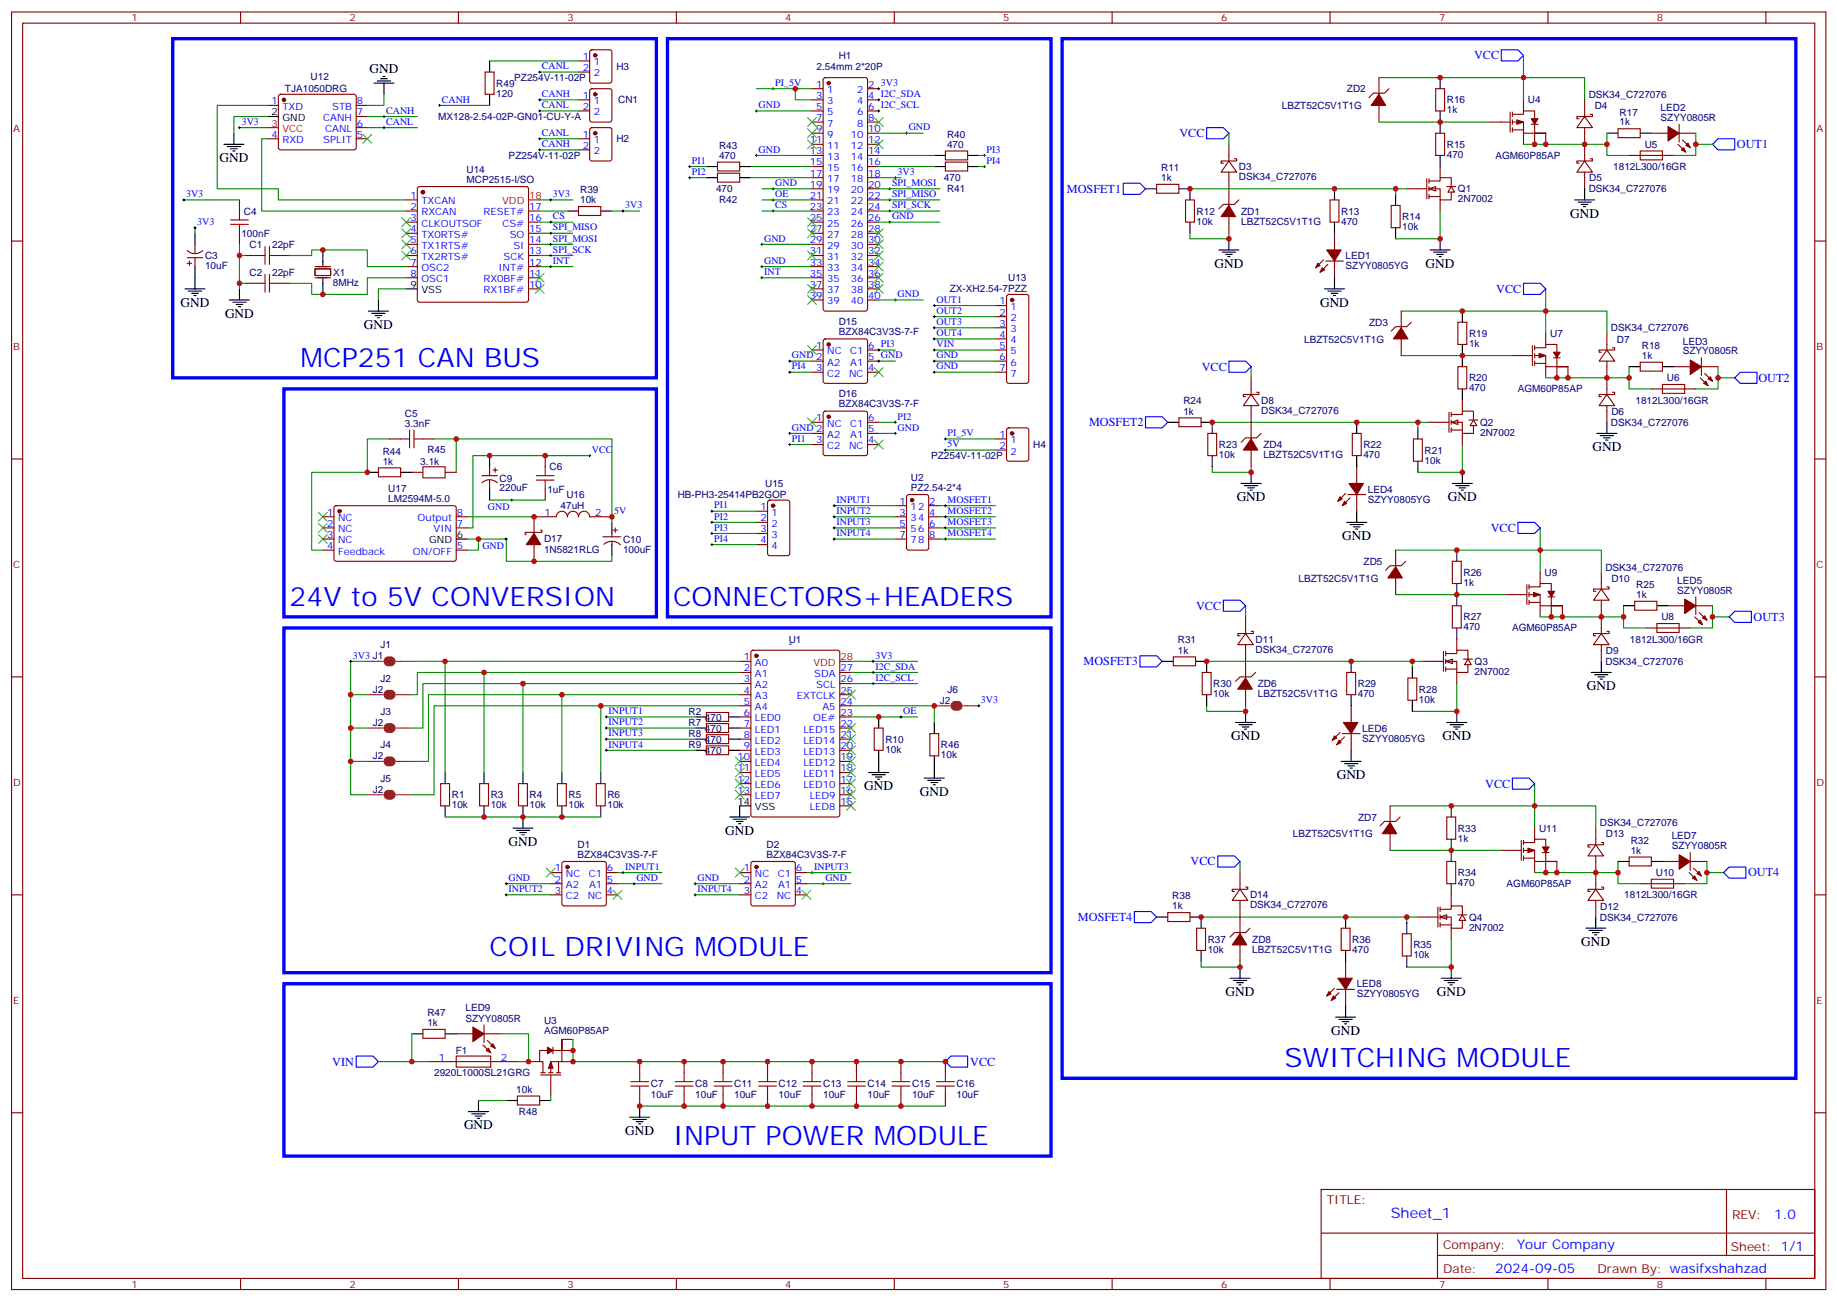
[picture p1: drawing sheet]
<svg xmlns="http://www.w3.org/2000/svg" width="583mm" height="413mm" viewBox="0 0 583 413" stroke-linecap="round" stroke-linejoin="round" font-family="sans-serif">
<defs><g id="words">
<g font-size="8.5" fill="#00f">
<text x="95.4" y="116.3">MCP251 CAN BUS</text>
<text x="91.9" y="192.2">24V to 5V CONVERSION</text>
<text x="213.6" y="192.2">CONNECTORS+HEADERS</text>
<text x="155.4" y="303.3">COIL DRIVING MODULE</text>
<text x="407.6" y="338.6">SWITCHING MODULE</text>
<text x="213.6" y="363.3">INPUT POWER MODULE</text>
</g>
<text font-size="4.6" fill="#00f" x="441.3" y="386.4">Sheet_1</text>
<g font-size="4.2">
<text x="117.3" y="23.2">GND</text>
<text x="69.6" y="51.4">GND</text>
<text x="498.3" y="69.1">GND</text>
<text x="385.4" y="84.9">GND</text>
<text x="452.4" y="84.9">GND</text>
<text x="57.3" y="97.3">GND</text>
<text x="71.4" y="100.8">GND</text>
<text x="418.9" y="97.3">GND</text>
<text x="115.5" y="104.4">GND</text>
<text x="505.3" y="143.2">GND</text>
<text x="392.4" y="159">GND</text>
<text x="459.5" y="159">GND</text>
<text x="425.9" y="171.4">GND</text>
<text x="503.6" y="219">GND</text>
<text x="390.7" y="234.9">GND</text>
<text x="457.7" y="234.9">GND</text>
<text x="274.2" y="250.8">GND</text>
<text x="424.2" y="247.2">GND</text>
<text x="291.9" y="252.5">GND</text>
<text x="161.4" y="268.4">GND</text>
<text x="230.2" y="264.9">GND</text>
<text x="501.8" y="300.1">GND</text>
<text x="388.9" y="316">GND</text>
<text x="455.9" y="316">GND</text>
<text x="422.4" y="328.4">GND</text>
<text x="147.2" y="358.4">GND</text>
<text x="198.4" y="360.1">GND</text>
</g>
<g font-size="4.2" fill="#00f">
<text x="563" y="386.7">1.0</text>
<text x="481.4" y="396.2">Your Company</text>
<text x="474.5" y="404">2024-09-05</text>
</g>
<g font-size="3.9" fill="#00f">
<text x="467.8" y="18.8">VCC</text>
<text x="374.3" y="43.5">VCC</text>
<text x="551.2" y="47">OUT1</text>
<text x="338.6" y="61.1">MOSFET1</text>
<text x="474.8" y="92.9">VCC</text>
<text x="381.3" y="117.6">VCC</text>
<text x="558" y="121.2">OUT2</text>
<text x="345.6" y="135.3">MOSFET2</text>
<text x="473.1" y="168.8">VCC</text>
<text x="379.6" y="193.4">VCC</text>
<text x="556.5" y="197">OUT3</text>
<text x="343.8" y="211.1">MOSFET3</text>
<text x="471.3" y="249.9">VCC</text>
<text x="377.8" y="274.6">VCC</text>
<text x="554.7" y="277.9">OUT4</text>
<text x="342.1" y="292.1">MOSFET4</text>
<text x="105.5" y="338.1">VIN</text>
<text x="307.9" y="338.2">VCC</text>
</g>
<g font-size="3.9" fill="#800">
<text x="421" y="382">TITLE:</text>
<text x="549.6" y="386.7">REV:</text>
<text x="457.9" y="396.2">Company:</text>
<text x="549.3" y="396.8">Sheet: 1/1</text>
<text x="457.9" y="403.9">Date:</text>
<text x="506.9" y="403.9">Drawn By: wasifxshahzad</text>
</g>
<g font-size="3.2" fill="#800">
<text x="41.8" y="6.8">1</text>
<text x="110.9" y="6.8">2</text>
<text x="180.1" y="6.8">3</text>
<text x="249.2" y="6.8">4</text>
<text x="318.3" y="6.8">5</text>
<text x="387.5" y="6.8">6</text>
<text x="456.6" y="6.8">7</text>
<text x="525.8" y="6.8">8</text>
<text x="4.2" y="41.9">A</text>
<text x="576.4" y="41.9">A</text>
<text x="4.2" y="111.1">B</text>
<text x="576.4" y="111.1">B</text>
<text x="4.2" y="180.2">C</text>
<text x="576.4" y="180.2">C</text>
<text x="4.2" y="249.3">D</text>
<text x="576.4" y="249.3">D</text>
<text x="4.2" y="318.5">E</text>
<text x="576.4" y="318.5">E</text>
<text x="41.8" y="408.6">1</text>
<text x="110.9" y="408.6">2</text>
<text x="180.1" y="408.6">3</text>
<text x="249.2" y="408.6">4</text>
<text x="318.3" y="408.6">5</text>
<text x="387.5" y="408.6">6</text>
<text x="456.6" y="408.6">7</text>
<text x="525.8" y="408.6">8</text>
</g>
<g font-size="3.2" fill="#00f">
<text x="171.9" y="22">CANL</text>
<text x="184.9" y="19">1</text>
<text x="184.9" y="22.5">2</text>
<text x="188.4" y="20.7">1</text>
<text x="188.4" y="24.3">2</text>
<text x="246" y="27.3">PI_5V</text>
<text x="259" y="27.8">1</text>
<text x="262.5" y="29.6">1</text>
<text x="272" y="29.6">2</text>
<text x="275.5" y="27.8">2</text>
<text x="279.5" y="27.3">3V3</text>
<text x="86.1" y="33.1">1</text>
<text x="89.6" y="34.9">TXD</text>
<text x="105.4" y="34.9">STB</text>
<text x="113.2" y="33.1">8</text>
<text x="140.2" y="32.6">CANH</text>
<text x="171.9" y="30.8">CANH</text>
<text x="171.9" y="34.3">CANL</text>
<text x="184.9" y="31.3">1</text>
<text x="184.9" y="34.9">2</text>
<text x="188.4" y="33.1">1</text>
<text x="240.7" y="34.3">GND</text>
<text x="259" y="31.3">3</text>
<text x="259" y="34.9">5</text>
<text x="262.5" y="33.1">3</text>
<text x="272" y="33.1">4</text>
<text x="275.5" y="34.9">6 I2C_SCL</text>
<text x="275.5" y="31.3">4 I2C_SDA</text>
<text x="76.7" y="39.6">3V3</text>
<text x="102.6" y="38.4">CANH</text>
<text x="103.2" y="41.9">CANL</text>
<text x="113.2" y="40.1">6</text>
<text x="113.2" y="36.6">7</text>
<text x="122.6" y="36.1">CANH</text>
<text x="122.6" y="39.6">CANL</text>
<text x="188.4" y="36.6">2</text>
<text x="259" y="38.4">7</text>
<text x="259" y="41.9">9</text>
<text x="262.5" y="36.6">5</text>
<text x="262.5" y="40.1">7</text>
<text x="272" y="40.1">8</text>
<text x="272" y="36.6">6</text>
<text x="275.5" y="41.9">10</text>
<text x="275.5" y="38.4">8</text>
<text x="288.4" y="41.4">GND</text>
<text x="86.1" y="43.7">4</text>
<text x="89.6" y="45.4">RXD</text>
<text x="102.6" y="45.4">SPLIT</text>
<text x="113.2" y="43.7">5</text>
<text x="171.9" y="43.1">CANL</text>
<text x="171.9" y="46.7">CANH</text>
<text x="184.9" y="43.7">1</text>
<text x="184.9" y="47.2">2</text>
<text x="188.4" y="45.4">1</text>
<text x="257" y="45.4">11</text>
<text x="262.5" y="43.7">9</text>
<text x="262.5" y="47.2">11</text>
<text x="270" y="47.2">12</text>
<text x="270" y="43.7">10</text>
<text x="275.5" y="45.4">12</text>
<text x="188.4" y="49">2</text>
<text x="219.6" y="52">PI1</text>
<text x="240.7" y="48.4">GND</text>
<text x="257" y="49">13</text>
<text x="257" y="52.5">15</text>
<text x="262.5" y="50.7">13</text>
<text x="270" y="50.7">14</text>
<text x="275.5" y="52.5">16</text>
<text x="275.5" y="49">14</text>
<text x="313.1" y="48.4">PI3</text>
<text x="313.1" y="52">PI4</text>
<text x="219.6" y="55.5">PI2</text>
<text x="246" y="59">GND</text>
<text x="257" y="56">17</text>
<text x="257" y="59.5">19</text>
<text x="262.5" y="54.3">15</text>
<text x="262.5" y="57.8">17</text>
<text x="270" y="57.8">18</text>
<text x="270" y="54.3">16</text>
<text x="275.5" y="59.5">20</text>
<text x="275.5" y="56">18</text>
<text x="283.1" y="59">SPI_MOSI</text>
<text x="284.8" y="55.5">3V3</text>
<text x="59.1" y="62.5">3V3</text>
<text x="130.2" y="63.1">1</text>
<text x="133.7" y="64.8">TXCAN</text>
<text x="175.5" y="62.5">3V3</text>
<text x="246" y="62.5">OE</text>
<text x="257" y="63.1">21</text>
<text x="262.5" y="61.3">19</text>
<text x="262.5" y="64.8">21</text>
<text x="270" y="64.8">22</text>
<text x="270" y="61.3">20</text>
<text x="275.5" y="63.1">22</text>
<text x="283.1" y="62.5">SPI_MISO</text>
<text x="62.6" y="71.4">3V3</text>
<text x="130.2" y="66.6">2</text>
<text x="130.2" y="70.1">3</text>
<text x="133.7" y="68.4">RXCAN</text>
<text x="133.7" y="71.9">CLKOUTSOF</text>
<text x="153.5" y="68.4">RESET#</text>
<text x="159.4" y="71.9">CS#</text>
<text x="167.9" y="70.1">16</text>
<text x="167.9" y="66.6">17</text>
<text x="175.5" y="69.6">CS</text>
<text x="198.4" y="66.1">3V3</text>
<text x="246" y="66.1">CS</text>
<text x="257" y="66.6">23</text>
<text x="257" y="70.1">25</text>
<text x="262.5" y="68.4">23</text>
<text x="262.5" y="71.9">25</text>
<text x="270" y="71.9">26</text>
<text x="270" y="68.4">24</text>
<text x="275.5" y="70.1">26</text>
<text x="275.5" y="66.6">24</text>
<text x="283.1" y="69.6">GND</text>
<text x="283.1" y="66.1">SPI_SCK</text>
<text x="130.2" y="73.7">4</text>
<text x="130.2" y="77.2">5</text>
<text x="133.7" y="75.4">TX0RTS#</text>
<text x="161.7" y="75.4">SO</text>
<text x="167.9" y="77.2">14</text>
<text x="167.9" y="73.7">15</text>
<text x="175.5" y="73.1">SPI_MISO</text>
<text x="175.5" y="76.7">SPI_MOSI</text>
<text x="242.5" y="76.7">GND</text>
<text x="257" y="73.7">27</text>
<text x="257" y="77.2">29</text>
<text x="262.5" y="75.4">27</text>
<text x="270" y="75.4">28</text>
<text x="275.5" y="77.2">30</text>
<text x="275.5" y="73.7">28</text>
<text x="130.2" y="80.7">6</text>
<text x="133.7" y="79">TX1RTS#</text>
<text x="133.7" y="82.5">TX2RTS#</text>
<text x="159.8" y="82.5">SCK</text>
<text x="162.9" y="79">SI</text>
<text x="167.9" y="80.7">13</text>
<text x="175.5" y="80.2">SPI_SCK</text>
<text x="175.5" y="83.7">INT</text>
<text x="242.5" y="83.7">GND</text>
<text x="257" y="80.7">31</text>
<text x="262.5" y="79">29</text>
<text x="262.5" y="82.5">31</text>
<text x="270" y="82.5">32</text>
<text x="270" y="79">30</text>
<text x="275.5" y="80.7">32</text>
<text x="130.2" y="84.2">7</text>
<text x="130.2" y="87.8">8</text>
<text x="133.7" y="86">OSC2</text>
<text x="133.7" y="89.5">OSC1</text>
<text x="153.4" y="89.5">RX0BF#</text>
<text x="158.1" y="86">INT#</text>
<text x="167.9" y="87.8">11</text>
<text x="167.9" y="84.2">12</text>
<text x="242.5" y="87.2">INT</text>
<text x="257" y="84.2">33</text>
<text x="257" y="87.8">35</text>
<text x="262.5" y="86">33</text>
<text x="262.5" y="89.5">35</text>
<text x="270" y="89.5">36</text>
<text x="270" y="86">34</text>
<text x="275.5" y="87.8">36</text>
<text x="275.5" y="84.2">34</text>
<text x="153.4" y="93.1">RX1BF#</text>
<text x="167.9" y="91.3">10</text>
<text x="257" y="91.3">37</text>
<text x="257" y="94.8">39</text>
<text x="262.5" y="93.1">37</text>
<text x="270" y="93.1">38</text>
<text x="275.5" y="94.8">40</text>
<text x="275.5" y="91.3">38</text>
<text x="284.8" y="94.3">GND</text>
<text x="262.5" y="96.6">39</text>
<text x="270" y="96.6">40</text>
<text x="297.2" y="96.1">OUT1</text>
<text x="297.2" y="99.6">OUT2</text>
<text x="317.2" y="96.6">1</text>
<text x="317.2" y="100.1">2</text>
<text x="320.7" y="98.4">1</text>
<text x="320.7" y="101.9">2</text>
<text x="297.2" y="103.1">OUT3</text>
<text x="297.2" y="106.6">OUT4</text>
<text x="317.2" y="103.6">3</text>
<text x="317.2" y="107.2">4</text>
<text x="320.7" y="105.4">3</text>
<text x="251.3" y="113.7">GND 2</text>
<text x="259" y="110.7">1</text>
<text x="262.5" y="112.5">NC</text>
<text x="269.8" y="112.5">C1</text>
<text x="275.5" y="110.7">6 PI3</text>
<text x="297.2" y="113.7">GND</text>
<text x="297.2" y="110.2">VIN</text>
<text x="317.2" y="110.7">5</text>
<text x="320.7" y="108.9">4</text>
<text x="320.7" y="112.5">5</text>
<text x="251.3" y="117.2">PI4</text>
<text x="259" y="117.8">3</text>
<text x="262.5" y="116">A2</text>
<text x="262.5" y="119.5">C2</text>
<text x="269.4" y="119.5">NC</text>
<text x="269.8" y="116">A1</text>
<text x="275.5" y="117.8">4</text>
<text x="275.5" y="114.2">5 GND</text>
<text x="297.2" y="117.2">GND</text>
<text x="317.2" y="114.2">6</text>
<text x="317.2" y="117.8">7</text>
<text x="320.7" y="116">6</text>
<text x="320.7" y="119.5">7</text>
<text x="251.3" y="136.6">GND 2</text>
<text x="259" y="133.6">1</text>
<text x="262.5" y="135.4">NC</text>
<text x="269.8" y="135.4">C1</text>
<text x="275.5" y="137.2">5</text>
<text x="275.5" y="133.6">6</text>
<text x="284.8" y="136.6">GND</text>
<text x="284.8" y="133.1">PI2</text>
<text x="187.8" y="143.7">VCC</text>
<text x="251.3" y="140.2">PI1</text>
<text x="259" y="140.7">3</text>
<text x="262.5" y="138.9">A2</text>
<text x="262.5" y="142.5">C2</text>
<text x="269.4" y="142.5">NC</text>
<text x="269.8" y="138.9">A1</text>
<text x="275.5" y="140.7">4</text>
<text x="300.7" y="138.4">PI_5V</text>
<text x="300.7" y="141.9">5V</text>
<text x="317.2" y="138.9">1</text>
<text x="317.2" y="142.5">2</text>
<text x="320.7" y="140.7">1</text>
<text x="320.7" y="144.2">2</text>
<text x="154.9" y="161.7">GND</text>
<text x="226.6" y="161.3">PI1</text>
<text x="241.4" y="161.9">1</text>
<text x="265.4" y="159.6">INPUT1</text>
<text x="285.5" y="160.1">1</text>
<text x="289" y="161.9">12</text>
<text x="294.9" y="160.1">2</text>
<text x="300.7" y="159.6">MOSFET1</text>
<text x="103.8" y="163.6">1</text>
<text x="103.8" y="167.1">2</text>
<text x="107.3" y="165.4">NC</text>
<text x="132.5" y="165.4">Output</text>
<text x="145" y="167.1">7</text>
<text x="145" y="163.6">8</text>
<text x="172.8" y="163.6">1</text>
<text x="188.9" y="163.6">2</text>
<text x="194.9" y="163.1">5V</text>
<text x="226.6" y="164.9">PI2</text>
<text x="241.4" y="165.4">2</text>
<text x="244.9" y="163.6">1</text>
<text x="244.9" y="167.1">2</text>
<text x="265.4" y="163.1">INPUT2</text>
<text x="265.4" y="166.6">INPUT3</text>
<text x="285.5" y="163.6">3</text>
<text x="285.5" y="167.1">5</text>
<text x="289" y="165.4">34</text>
<text x="294.9" y="167.1">6</text>
<text x="294.9" y="163.6">4</text>
<text x="300.7" y="163.1">MOSFET2</text>
<text x="300.7" y="166.6">MOSFET3</text>
<text x="103.8" y="170.7">3</text>
<text x="107.3" y="168.9">NC</text>
<text x="107.3" y="172.4">NC</text>
<text x="137.6" y="168.9">VIN</text>
<text x="226.6" y="168.4">PI3</text>
<text x="226.6" y="171.9">PI4</text>
<text x="241.4" y="168.9">3</text>
<text x="241.4" y="172.4">4</text>
<text x="244.9" y="170.7">3</text>
<text x="265.4" y="170.1">INPUT4</text>
<text x="285.5" y="170.7">7</text>
<text x="289" y="168.9">56</text>
<text x="289" y="172.4">78</text>
<text x="294.9" y="170.7">8</text>
<text x="300.7" y="170.1">MOSFET4</text>
<text x="103.8" y="174.2">4</text>
<text x="107.3" y="176">Feedback</text>
<text x="131" y="176">ON/OFF</text>
<text x="145" y="174.2">5</text>
<text x="153.1" y="174.1">GND</text>
<text x="244.9" y="174.2">4</text>
<text x="112" y="209">3V3 J1</text>
<text x="236.1" y="209.5">1</text>
<text x="277.8" y="209">3V3</text>
<text x="236.1" y="213">2</text>
<text x="239.6" y="211.2">A0</text>
<text x="239.6" y="214.8">A1</text>
<text x="258.4" y="214.8">SDA</text>
<text x="266.7" y="213">27</text>
<text x="277.8" y="212.5">I2C_SDA</text>
<text x="236.1" y="216.5">3</text>
<text x="236.1" y="220.1">4</text>
<text x="239.6" y="218.3">A2</text>
<text x="239.6" y="221.8">A3</text>
<text x="252.9" y="221.8">EXTCLK</text>
<text x="259" y="218.3">SCL</text>
<text x="266.7" y="220.1">25</text>
<text x="266.7" y="216.5">26</text>
<text x="277.8" y="216">I2C_SCL</text>
<text x="193.1" y="226.6">INPUT1</text>
<text x="236.1" y="223.6">5</text>
<text x="236.1" y="227.1">6</text>
<text x="239.6" y="225.4">A4</text>
<text x="261" y="225.4">A5</text>
<text x="266.7" y="227.1">23</text>
<text x="266.7" y="223.6">24</text>
<text x="286.6" y="226.6">OE</text>
<text x="311.3" y="223.1">3V3</text>
<text x="193.1" y="230.1">INPUT2</text>
<text x="193.1" y="233.6">INPUT3</text>
<text x="236.1" y="230.6">7</text>
<text x="239.6" y="228.9">LED0</text>
<text x="239.6" y="232.4">LED1</text>
<text x="254.9" y="232.4">LED15</text>
<text x="258.1" y="228.9">OE#</text>
<text x="266.7" y="230.6">22</text>
<text x="193.1" y="237.2">INPUT4</text>
<text x="236.1" y="234.2">8</text>
<text x="236.1" y="237.7">9</text>
<text x="239.6" y="235.9">LED2</text>
<text x="239.6" y="239.5">LED3</text>
<text x="254.9" y="239.5">LED13</text>
<text x="254.9" y="235.9">LED14</text>
<text x="266.7" y="237.7">20</text>
<text x="266.7" y="234.2">21</text>
<text x="234.1" y="241.2">10</text>
<text x="234.1" y="244.8">11</text>
<text x="239.6" y="243">LED4</text>
<text x="254.9" y="243">LED12</text>
<text x="266.7" y="244.8">18</text>
<text x="266.7" y="241.2">19</text>
<text x="234.1" y="248.3">12</text>
<text x="234.1" y="251.8">13</text>
<text x="239.6" y="246.5">LED5</text>
<text x="239.6" y="250">LED6</text>
<text x="254.9" y="250">LED10</text>
<text x="254.9" y="246.5">LED11</text>
<text x="266.7" y="251.8">16</text>
<text x="266.7" y="248.3">17</text>
<text x="239.6" y="253.6">LED7</text>
<text x="256.9" y="257.1">LED8</text>
<text x="256.9" y="253.6">LED9</text>
<text x="266.7" y="255.3">15</text>
<text x="198.4" y="276">INPUT1</text>
<text x="258.4" y="276">INPUT3</text>
<text x="161.4" y="279.5">GND</text>
<text x="176.1" y="276.5">1</text>
<text x="176.1" y="280">2</text>
<text x="179.6" y="278.3">NC</text>
<text x="179.6" y="281.8">A2</text>
<text x="186.9" y="278.3">C1</text>
<text x="186.9" y="281.8">A1</text>
<text x="192.6" y="280">5</text>
<text x="192.6" y="276.5">6</text>
<text x="201.9" y="279.5">GND</text>
<text x="221.3" y="279.5">GND</text>
<text x="236.1" y="276.5">1</text>
<text x="236.1" y="280">2</text>
<text x="239.6" y="278.3">NC</text>
<text x="239.6" y="281.8">A2</text>
<text x="246.8" y="278.3">C1</text>
<text x="246.9" y="281.8">A1</text>
<text x="252.6" y="280">5</text>
<text x="252.6" y="276.5">6</text>
<text x="261.9" y="279.5">GND</text>
<text x="161.4" y="283">INPUT2</text>
<text x="176.1" y="283.6">3</text>
<text x="179.6" y="285.3">C2</text>
<text x="186.5" y="285.3">NC</text>
<text x="192.6" y="283.6">4</text>
<text x="221.3" y="283">INPUT4</text>
<text x="236.1" y="283.6">3</text>
<text x="239.6" y="285.3">C2</text>
<text x="246.5" y="285.3">NC</text>
<text x="252.6" y="283.6">4</text>
<text x="139.2" y="336.5">1</text>
<text x="158.9" y="336.5">2</text>
</g>
<g font-size="3.2" fill="#000080">
<text x="195.6" y="22.2">H3</text>
<text x="259.1" y="22.2">2.54mm 2*20P</text>
<text x="266.1" y="18.7">H1</text>
<text x="90.4" y="29.3">TJA1050DRG</text>
<text x="98.6" y="25.5">U12</text>
<text x="157.5" y="27.6">R49</text>
<text x="163.2" y="25.8">PZ254V-11-02P</text>
<text x="427.4" y="29.3">ZD2</text>
<text x="157.5" y="30.7">120</text>
<text x="196.2" y="32.8">CN1</text>
<text x="406.8" y="34.6">LBZT52C5V1T1G</text>
<text x="459.1" y="36">1k</text>
<text x="459.1" y="32.8">R16</text>
<text x="484.9" y="32.8">U4</text>
<text x="504.2" y="31.1">DSK34_C727076</text>
<text x="506" y="34.6">D4</text>
<text x="527" y="35.3">LED2</text>
<text x="139.1" y="38.1">MX128-2.54-02P-GN01-CU-Y-A</text>
<text x="513.9" y="39.8">1k</text>
<text x="513.9" y="36.7">R17</text>
<text x="527" y="38.4">SZYY0805R</text>
<text x="195.6" y="45.1">H2</text>
<text x="228.2" y="47.3">R43</text>
<text x="300.5" y="46.8">470</text>
<text x="300.5" y="43.7">R40</text>
<text x="459.1" y="46.9">R15</text>
<text x="521.9" y="46.9">U5</text>
<text x="161.4" y="50.5">PZ254V-11-02P</text>
<text x="228.2" y="50.4">470</text>
<text x="393.1" y="54">D3</text>
<text x="459.1" y="50.1">470</text>
<text x="474.6" y="50.4">AGM60P85AP</text>
<text x="511.9" y="54">1812L300/16GR</text>
<text x="148" y="58.1">MCP2515-I/SO</text>
<text x="148" y="55">U14</text>
<text x="299.6" y="57.5">470</text>
<text x="368.5" y="57.4">1k</text>
<text x="368.5" y="54.2">R11</text>
<text x="393.1" y="57.2">DSK34_C727076</text>
<text x="504.3" y="57.5">D5</text>
<text x="184.1" y="64.5">10k</text>
<text x="184.1" y="61.4">R39</text>
<text x="227.2" y="61">470</text>
<text x="228.2" y="64.5">R42</text>
<text x="300.5" y="61">R41</text>
<text x="462.6" y="64.2">2N7002</text>
<text x="462.6" y="61">Q1</text>
<text x="504.2" y="61.1">DSK34_C727076</text>
<text x="77.4" y="68.1">C4</text>
<text x="379.7" y="71.3">10k</text>
<text x="379.7" y="68.1">R12</text>
<text x="393.8" y="71.3">LBZT52C5V1T1G</text>
<text x="393.8" y="68.1">ZD1</text>
<text x="425.6" y="71.3">470</text>
<text x="425.6" y="68.1">R13</text>
<text x="445" y="69.8">R14</text>
<text x="76.6" y="75.1">100nF</text>
<text x="445" y="73">10k</text>
<text x="65.1" y="82.2">C3</text>
<text x="79.2" y="78.7">C1</text>
<text x="86.3" y="78.7">22pF</text>
<text x="427" y="82.2">LED1</text>
<text x="65.1" y="85.4">10uF</text>
<text x="79.2" y="87.5">C2</text>
<text x="86.3" y="87.5">22pF</text>
<text x="105.7" y="87.5">X1</text>
<text x="319.9" y="89.3">U13</text>
<text x="427" y="85.4">SZYY0805YG</text>
<text x="105.6" y="90.7">8MHz</text>
<text x="301.4" y="92.8">ZX-XH2.54-7PZZ</text>
<text x="266.1" y="106.3">BZX84C3V3S-7-F</text>
<text x="266.1" y="103.1">D15</text>
<text x="434.5" y="103.4">ZD3</text>
<text x="466.2" y="106.9">R19</text>
<text x="491.9" y="106.9">U7</text>
<text x="511.2" y="105.2">DSK34_C727076</text>
<text x="413.8" y="108.7">LBZT52C5V1T1G</text>
<text x="466.2" y="110.1">1k</text>
<text x="513.1" y="108.7">D7</text>
<text x="521" y="113.9">1k</text>
<text x="521" y="110.8">R18</text>
<text x="534" y="112.5">SZYY0805R</text>
<text x="534" y="109.3">LED3</text>
<text x="466.2" y="124.2">470</text>
<text x="466.2" y="121">R20</text>
<text x="481.6" y="124.5">AGM60P85AP</text>
<text x="529" y="121">U6</text>
<text x="266.1" y="129.2">BZX84C3V3S-7-F</text>
<text x="266.1" y="126">D16</text>
<text x="375.5" y="131.5">1k</text>
<text x="375.5" y="128.3">R24</text>
<text x="400.2" y="131.3">DSK34_C727076</text>
<text x="400.2" y="128.1">D8</text>
<text x="511.3" y="131.6">D6</text>
<text x="519" y="128">1812L300/16GR</text>
<text x="128.5" y="135.4">3.3nF</text>
<text x="128.5" y="132.4">C5</text>
<text x="469.7" y="135.1">Q2</text>
<text x="511.2" y="135.2">DSK34_C727076</text>
<text x="135.6" y="143.8">R45</text>
<text x="327.9" y="142.2">H4</text>
<text x="386.8" y="142.2">R23</text>
<text x="400.9" y="142.2">ZD4</text>
<text x="432.6" y="142.2">R22</text>
<text x="452" y="143.9">R21</text>
<text x="469.7" y="138.3">2N7002</text>
<text x="121.4" y="147.4">1k</text>
<text x="121.4" y="144.4">R44</text>
<text x="133.4" y="147.5">3.1k</text>
<text x="174.4" y="149.2">C6</text>
<text x="295.5" y="145.7">PZ254V-11-02P</text>
<text x="386.8" y="145.4">10k</text>
<text x="400.9" y="145.4">LBZT52C5V1T1G</text>
<text x="432.6" y="145.4">470</text>
<text x="452" y="147.1">10k</text>
<text x="158.5" y="155.9">220uF</text>
<text x="158.5" y="152.8">C9</text>
<text x="242.8" y="154.4">U15</text>
<text x="289.1" y="155.7">PZ2.54-2*4</text>
<text x="289.1" y="152.5">U2</text>
<text x="123.2" y="159.2">LM2594M-5.0</text>
<text x="123.2" y="156.2">U17</text>
<text x="173.7" y="156.3">1uF</text>
<text x="177.9" y="161.6">47uH</text>
<text x="179.7" y="158">U16</text>
<text x="215" y="158">HB-PH3-25414PB2GOP</text>
<text x="434.1" y="159.5">SZYY0805YG</text>
<text x="434.1" y="156.3">LED4</text>
<text x="172.6" y="172.1">D17</text>
<text x="197.7" y="172.2">C10</text>
<text x="172.6" y="175.4">1N5821RLG</text>
<text x="197.7" y="175.3">100uF</text>
<text x="432.7" y="179.2">ZD5</text>
<text x="412.1" y="184.5">LBZT52C5V1T1G</text>
<text x="464.4" y="185.9">1k</text>
<text x="464.4" y="182.7">R26</text>
<text x="490.2" y="182.7">U9</text>
<text x="509.4" y="181">DSK34_C727076</text>
<text x="511.3" y="184.5">D10</text>
<text x="532.2" y="185.2">LED5</text>
<text x="519.2" y="189.7">1k</text>
<text x="519.2" y="186.6">R25</text>
<text x="532.2" y="188.3">SZYY0805R</text>
<text x="464.4" y="196.8">R27</text>
<text x="527.2" y="196.8">U8</text>
<text x="250.3" y="203.9">U1</text>
<text x="398.4" y="203.9">D11</text>
<text x="464.4" y="200">470</text>
<text x="479.8" y="200.4">AGM60P85AP</text>
<text x="517.2" y="203.9">1812L300/16GR</text>
<text x="120.8" y="205.7">J1</text>
<text x="250.3" y="205.2">-</text>
<text x="373.7" y="207.4">1k</text>
<text x="373.7" y="204.1">R31</text>
<text x="398.4" y="207.1">DSK34_C727076</text>
<text x="509.6" y="207.4">D9</text>
<text x="467.9" y="214.2">2N7002</text>
<text x="467.9" y="210.9">Q3</text>
<text x="509.4" y="211">DSK34_C727076</text>
<text x="118.3" y="219.8">J2</text>
<text x="120.8" y="216.2">J2</text>
<text x="300.7" y="219.8">J6</text>
<text x="385" y="221.2">10k</text>
<text x="385" y="218">R30</text>
<text x="399.1" y="221.2">LBZT52C5V1T1G</text>
<text x="399.1" y="218">ZD6</text>
<text x="430.9" y="221.2">470</text>
<text x="430.9" y="218">R29</text>
<text x="450.3" y="219.8">R28</text>
<text x="120.8" y="226.8">J3</text>
<text x="218.5" y="226.8">R2</text>
<text x="298.3" y="223.3">J2</text>
<text x="450.3" y="223">10k</text>
<text x="118.3" y="230.3">J2</text>
<text x="218.5" y="230.4">R7</text>
<text x="218.5" y="233.9">R8</text>
<text x="223.7" y="228.6">470</text>
<text x="223.7" y="232.1">470</text>
<text x="432.3" y="232.1">LED6</text>
<text x="120.8" y="237.4">J4</text>
<text x="218.5" y="237.4">R9</text>
<text x="223.7" y="235.7">470</text>
<text x="223.7" y="239.2">470</text>
<text x="281" y="238.8">10k</text>
<text x="281" y="235.7">R10</text>
<text x="298.6" y="237.5">R46</text>
<text x="432.3" y="235.3">SZYY0805YG</text>
<text x="118.3" y="240.9">J2</text>
<text x="298.6" y="240.6">10k</text>
<text x="118.3" y="251.5">J2</text>
<text x="120.8" y="248">J5</text>
<text x="143.4" y="256.5">10k</text>
<text x="143.4" y="253.3">R1</text>
<text x="155.7" y="256.5">10k</text>
<text x="155.7" y="253.3">R3</text>
<text x="168.1" y="256.5">10k</text>
<text x="168.1" y="253.3">R4</text>
<text x="180.4" y="256.5">10k</text>
<text x="180.4" y="253.3">R5</text>
<text x="192.8" y="256.5">10k</text>
<text x="192.8" y="253.3">R6</text>
<text x="430.9" y="260.4">ZD7</text>
<text x="462.6" y="263.9">R33</text>
<text x="488.4" y="263.9">U11</text>
<text x="507.7" y="262.2">DSK34_C727076</text>
<text x="183.2" y="268.9">D1</text>
<text x="243.2" y="268.9">D2</text>
<text x="410.3" y="265.7">LBZT52C5V1T1G</text>
<text x="462.6" y="267.1">1k</text>
<text x="509.6" y="265.7">D13</text>
<text x="517.5" y="267.7">R32</text>
<text x="530.5" y="269.5">SZYY0805R</text>
<text x="530.5" y="266.3">LED7</text>
<text x="183.2" y="272.1">BZX84C3V3S-7-F</text>
<text x="243.2" y="272.1">BZX84C3V3S-7-F</text>
<text x="517.5" y="270.9">1k</text>
<text x="462.6" y="281.2">470</text>
<text x="462.6" y="278">R34</text>
<text x="478.1" y="281.5">AGM60P85AP</text>
<text x="525.4" y="278">U10</text>
<text x="372" y="285.3">R38</text>
<text x="396.7" y="285.1">D14</text>
<text x="515.4" y="285">1812L300/16GR</text>
<text x="372" y="288.5">1k</text>
<text x="396.7" y="288.2">DSK34_C727076</text>
<text x="466.2" y="292.1">Q4</text>
<text x="507.7" y="292.1">DSK34_C727076</text>
<text x="507.8" y="288.6">D12</text>
<text x="383.3" y="299.2">R37</text>
<text x="397.4" y="299.2">ZD8</text>
<text x="429.1" y="299.1">R36</text>
<text x="466.2" y="295.3">2N7002</text>
<text x="383.3" y="302.3">10k</text>
<text x="397.4" y="302.3">LBZT52C5V1T1G</text>
<text x="429.1" y="302.4">470</text>
<text x="448.5" y="304.1">10k</text>
<text x="448.5" y="300.9">R35</text>
<text x="430.5" y="316.5">SZYY0805YG</text>
<text x="430.5" y="313.3">LED8</text>
<text x="135.6" y="322.3">R47</text>
<text x="147.7" y="320.9">LED9</text>
<text x="135.6" y="325.5">1k</text>
<text x="147.7" y="324.1">SZYY0805R</text>
<text x="172.7" y="328">AGM60P85AP</text>
<text x="172.7" y="324.8">U3</text>
<text x="144.6" y="334.4">F1</text>
<text x="137.8" y="341.5">2920L1000SL21GRG</text>
<text x="163.8" y="346.8">10k</text>
<text x="206.5" y="345">C7</text>
<text x="220.6" y="345">C8</text>
<text x="233" y="345">C11</text>
<text x="247.1" y="345">C12</text>
<text x="261.2" y="345">C13</text>
<text x="275.3" y="345">C14</text>
<text x="289.4" y="345">C15</text>
<text x="303.5" y="345">C16</text>
<text x="164.7" y="353.8">R48</text>
<text x="206.5" y="348.2">10uF</text>
<text x="220.6" y="348.2">10uF</text>
<text x="233" y="348.2">10uF</text>
<text x="247.1" y="348.2">10uF</text>
<text x="261.2" y="348.2">10uF</text>
<text x="275.3" y="348.2">10uF</text>
<text x="289.4" y="348.2">10uF</text>
<text x="303.5" y="348.2">10uF</text>
</g>
<g font-size="3.2">
<text x="86.1" y="36.6">2</text>
<text x="89.6" y="38.4">GND</text>
<text x="130.2" y="91.3">9</text>
<text x="133.7" y="93.1">VSS</text>
<text x="136.2" y="172.4">GND</text>
<text x="145" y="170.7">6</text>
<text x="234.1" y="255.3">14</text>
<text x="239.6" y="257.1">VSS</text>
</g>
<g font-size="3.2" fill="#f00">
<text x="86.1" y="40.1">3</text>
<text x="89.6" y="41.9">VCC</text>
<text x="159.3" y="64.8">VDD</text>
<text x="167.9" y="63.1">18</text>
<text x="266.7" y="209.5">28</text>
<text x="258.1" y="211.2">VDD</text>
</g>
</g></defs>
<g fill="none" stroke="#870000" stroke-width=".35">
<path d="M3.7 3.8h575.7v405.4h-575.7zM7.2 7.3h568.7v398.3h-568.7zM76.3 3.8v3.5M145.5 3.8v3.5M214.6 3.8v3.5M283.8 3.8v3.5M352.9 3.8v3.5M422.1 3.8v3.5M491.2 3.8v3.5M560.4 3.8v3.5M367 58.5h7.1v2.8h-7.1zM390 51.1l2.4 3.5h-4.9z"/>
<path d="M390 45.8v5.3M390 54.6v10.6M391.7 50.4h.7v.7h-4.9v.7h.7M3.7 76.5h3.5M376.2 63.4h2.8v7.1h-2.8zM390 68.7v5.3M393.1 63.4l-1.4 1.4h-3.5l-1.4 1.5M422.1 63.4h2.8v7.1h-2.8zM423.5 74v5.3M441.5 65.2h2.8v7h-2.8zM575.9 76.5h3.5M419.9 82.5l-2.4 2.4"/>
<path d="M420.7 82.8h5.6M421.4 83.9l-2.5 2.5M423.5 82.8v5.3M3.7 145.6h3.5M287.9 157.1l.5-.2h5.6l.7 .4v16.5l-.5 .7-5.8 .1-.7-.5v-16.5zM575.9 145.6h3.5M284.1 160.4h3.6M284.1 171h3.6M284.1 164h3.6M284.1 167.5h3.6M294.7 160.4h3.5M294.7 171h3.5"/>
<path d="M294.7 164h3.5M294.7 167.5h3.5M3.7 214.8h3.5M234.7 209.8h3.6M234.7 213.4h3.6M234.7 216.9h3.6M238.5 206.5l.5-.2h26.8l.6 .4 .1 51.8-.5 .7h-27l-.7-.4v-51.8zM266.5 213.4h3.5M266.5 216.9h3.5M575.9 214.8h3.5M224.2 226.1h7v2.8h-7zM224.2 229.6h7v2.8h-7z"/>
<path d="M224.2 233.1h7v2.8h-7zM224.2 236.6h7v2.9h-7zM234.7 220.4h3.6M234.7 223.9h3.6M234.7 227.5h3.6M234.7 231h3.6M234.7 234.5h3.6M234.7 238.1h3.6M266.5 220.4h3.5M266.5 223.9h3.5M266.5 227.5h3.5M266.5 231h3.5"/>
<path d="M266.5 234.5h3.5M266.5 238.1h3.5M277.4 231h2.8v7.1h-2.8zM139.8 248.6h2.9v7.1h-2.9zM152.2 248.6h2.8v7.1h-2.8zM164.5 248.6h2.9v7.1h-2.9zM176.9 248.6h2.8v7.1h-2.8zM189.2 248.6h2.9v7.1h-2.9zM234.7 241.6h3.6M234.7 245.1h3.6M234.7 248.6h3.6M234.7 252.2h3.6"/>
<path d="M266.5 241.6h3.5M266.5 245.1h3.5M266.5 248.6h3.5M266.5 252.2h3.5M266.5 255.7h3.5M174.8 276.9h3.5M178.5 273.5l.5-.2h12.7l.5 .2 .2 .5v12.7l-.2 .5-.5 .2h-12.7l-.5-.2-.2-.5v-12.7zM192.4 276.9h3.5M234.7 276.9h3.6M238.5 273.5l.5-.2h12.7l.5 .2 .2 .5v12.7l-.3 .5-.4 .2h-12.7l-.5-.2-.2-.5v-12.7zM252.4 276.9h3.5M3.7 283.9h3.5"/>
<path d="M174.8 283.9h3.5M174.8 280.4h3.5M192.4 283.9h3.5M192.4 280.4h3.5M234.7 283.9h3.6M234.7 280.4h3.6M252.4 283.9h3.5M252.4 280.4h3.5M575.9 283.9h3.5M3.7 353.1h3.5M575.9 353.1h3.5M419.2 377.4h156.7v28.2h-156.7z"/>
<path d="M547.9 377.4v20.9M419.3 391.2h156.4M456.2 398.3h119.5M456.2 391.2v14.2M76.3 405.6v3.6M145.5 405.6v3.6M214.6 405.6v3.6M283.8 405.6v3.6M352.9 405.6v3.6M422.1 405.6v3.6M491.2 405.6v3.6M560.4 405.6v3.6"/>
</g>
<g fill="#870000" stroke="#870000" stroke-width=".35">
<path d="M390 65.2l2.1 3.5h-4.6z"/>
<path d="M419.6 84.9l.7 .8-1.4 .7z"/>
<path d="M418.2 83.5l.7 .7-1.4 .7z"/>
<path d="M421 79.3h4.6l-2.1 3.5z"/>
<circle cx="240" cy="208.1" r=".53"/>
<circle cx="180.1" cy="275.1" r=".53"/>
<circle cx="240" cy="275.1" r=".53"/>
<circle cx="289.4" cy="158.7" r=".53"/>
</g>
<g fill="none" stroke="#000" stroke-width=".35">
<path d="M363.5 59.9h3.5M374.1 59.9h3.5v3.5M423.5 59.9v3.5M377.6 70.5v3.5M423.5 70.5v3.5M442.9 61.7v3.5M442.9 72.2v3.6M220.6 227.5h3.6M220.6 231h3.6M220.6 234.5h3.6M220.6 238.1h3.6M231.2 227.5h3.5"/>
<path d="M231.2 231h3.5M231.2 234.5h3.5M231.2 238.1h3.5M278.8 227.5v3.5M278.8 238.1v7M141.3 245.1v3.5M141.3 255.7v3.5M153.6 245.1v3.5M153.6 255.7v3.5M165.9 245.1v3.5M165.9 255.7v7M178.3 245.1v3.5"/>
<path d="M178.3 255.7v3.5M190.6 245.1v3.5M190.6 255.7v3.5M231.6 259.2h6.3M232.6 259.9h4.3M238.3 255.7h-3.6v3.5M275.7 245.1h6.3M276.7 245.8h4.3M277.8 246.5h2.1M278.5 247.2h.7M162.8 262.7h6.3M163.8 263.5h4.3"/>
<path d="M164.9 264.2h2.1M165.6 264.9h.7M233.7 260.6h2.1M234.4 261.3h.7"/>
</g>
<path d="M266.5 209.8h3.5" fill="none" stroke="#f00" stroke-width=".35"/>
<g fill="none" stroke="#008700" stroke-width=".35">
<path d="M377.6 59.9h65.3M264.7 160.4h19.4M264.7 164h19.4M264.7 167.5h19.4M264.7 171h19.4M298.2 160.4h17.7M298.2 164h17.7M298.2 167.5h17.7M298.2 171h17.7M130.7 209.8h10.6M153.6 213.4h-21.2v7h-1.7M165.9 216.9h-31.7v14.1h-3.5"/>
<path d="M234.7 209.8h-93.4v35.3M234.7 213.4h-81.1v31.7M234.7 216.9h-68.8v28.2M270 209.8h21.2M270 213.4h21.2M270 216.9h21.2M178.3 220.4h-42.3v21.2h-5.3M190.6 223.9h-52.9v28.3h-7M192.4 227.5h28.2M192.4 231h28.2M192.4 234.5h28.2M192.4 238.1h28.2"/>
<path d="M234.7 220.4h-56.4v24.7M234.7 223.9h-44.1v21.2M270 227.5h21.2M141.3 259.2h49.3M195.9 276.9h14.1M255.9 276.9h14.1M160.7 280.4h14.1M160.7 283.9h14.1M195.9 280.4h14.1M220.6 280.4h14.1M220.6 283.9h14.1M255.9 280.4h14.1"/>
</g>
<path d="M123.3 219.7a.71 .71 0 0 0-.7 .7 .71 .71 0 0 0 .7 .7M123.3 209.1a.71 .71 0 0 0-.7 .7 .71 .71 0 0 0 .7 .7M124 219.7a.71 .71 0 0 1 .7 .7 .71 .71 0 0 1-.7 .7M124 209.1a.71 .71 0 0 1 .7 .7 .71 .71 0 0 1-.7 .7M123.3 230.3a.71 .71 0 0 0-.7 .7 .71 .71 0 0 0 .7 .7M124 230.3a.71 .71 0 0 1 .7 .7 .71 .71 0 0 1-.7 .7M123.3 240.9a.71 .71 0 0 0-.7 .7 .71 .71 0 0 0 .7 .7M123.3 251.5a.71 .71 0 0 0-.7 .7 .71 .71 0 0 0 .7 .7M124 240.9a.71 .71 0 0 1 .7 .7 .71 .71 0 0 1-.7 .7M124 251.5a.71 .71 0 0 1 .7 .7 .71 .71 0 0 1-.7 .7" fill="none" stroke="#8c2424" stroke-width="1.8"/>
<path d="M116.6 209.8h4.9M125.7 209.8h5M116.6 220.4h4.9M116.6 231h4.9M125.7 220.4h5M125.7 231h5M116.6 241.6h4.9M116.6 252.2h4.9M125.7 241.6h5M125.7 252.2h5" fill="none" stroke="#8c2424" stroke-width=".35"/>
<g fill="none" stroke="#000" stroke-width=".32">
<path d="M264.4 160.4h.7M264.4 164h.7M264.4 167.5h.7M264.4 171h.7M264.7 160.1v.7M264.7 163.6v.7M264.7 167.1v.8M264.7 170.7v.7M299.6 160.4h.8M299.6 164h.8M299.6 167.5h.8M299.6 171h.8"/>
<path d="M300 160.1v.7M300 163.6v.7M300 167.1v.8M300 170.7v.7M276.7 213.4h.7M276.7 216.9h.7M276.7 209.8h.7M277.1 209.5v.7M277.1 213v.7M277.1 216.5v.7M192.1 227.5h.7M192.1 231h.7"/>
<path d="M192.1 234.5h.7M192.1 238.1h.7M192.4 227.1v.7M192.4 230.6v.8M192.4 234.2v.7M192.4 237.7v.7M285.5 227.5h.7M285.9 227.1v.7M197.3 276.9h.7M197.7 276.5v.7M257.3 276.9h.7M257.7 276.5v.7"/>
<path d="M160.3 283.9h.7M160.3 280.4h.7M160.7 280v.7M160.7 283.6v.7M200.9 280.4h.7M201.2 280v.7M220.3 283.9h.7M220.3 280.4h.7M220.6 280v.7M220.6 283.6v.7M260.8 280.4h.7M261.2 280v.7"/>
</g>
<path d="M173.4 275.4l2.8 2.9M176.2 275.4l-2.8 2.9M233.3 275.4l2.8 2.9M236.1 275.4l-2.8 2.9M194.5 282.5l2.8 2.8M197.3 282.5l-2.8 2.8M254.5 282.5l2.8 2.8M257.3 282.5l-2.8 2.8" fill="none" stroke="#3c3" stroke-width=".35"/>
<g fill="#fff" stroke="#870000" stroke-width=".35">
<path d="M453.5 59.9l2.1-.7v1.4z"/>
<path d="M460.5 59.2l1.1 1.8h-2.1z"/>
</g>
<g fill="none" stroke="#870000" stroke-width=".35">
<path d="M437.6 24.6v5.3M437.6 33.4v5.3M440.8 28.2l-1.5 1.4h-3.5l-1.4 1.4M455.6 28.2h2.8v7h-2.8zM472.9 38.7h6.3M479.2 35.6v6.3M479.9 38.7h3.5v3.6h7.1h-3.5v-3.6M479.9 36.3h3.5v-1.1h3.6v2.8M479.9 35.6v1.4M479.9 38v1.4M483.4 31.7v3.5M485.9 39.4h2.1"/>
<path d="M502.8 37l2.5 3.5h-4.9zM502.8 31.7v5.3M504.6 36.3h.7v.7h-4.9v.7h.7M532.8 39.4v5.7M446.4 59.9h6.4M452.8 56.7v6.4M453.5 57.4h3.5v-1h3.5v2.8M453.5 59.9h3.5v3.5h3.5v-2.4M453.5 56.7v1.4M453.5 59.2v1.4M455.6 42.3h2.8v7h-2.8zM457 52.8v3.6"/>
<path d="M459.1 59.2h2.8M479.9 40.5v1.4M479.9 41.2h3.5M483.4 42.3v3.5M487 42.3v3.5M490.5 42.3v3.5M502.8 51.1l2.5 3.5h-4.9zM502.8 40.5v10.6M502.8 54.6v5.3M504.6 50.4h.7v.7h-4.9v.7h.7M513.4 40.9h7.1v2.8h-7.1zM517 49.3h14.1"/>
<path d="M524 42.3h5.3M532.5 45.8l2.5 2.5M532.8 42.3h5.3M533.9 44.4l2.5 2.4M453.5 62.4h3.5M453.5 61.7v1.4M457 63.4v3.6M444.6 98.7v5.3M444.6 107.5v5.3M447.8 102.2l-1.4 1.4h-3.5l-1.4 1.5M462.6 102.2h2.9v7.1h-2.9zM462.6 116.3h2.9v7.1h-2.9z"/>
<path d="M479.9 112.8h6.4M486.3 109.6v6.4M487 112.8h3.5v3.5h7.1h-3.6v-3.5M487 110.3h3.5v-1h3.5v2.8M487 109.6v1.5M487 112.1v1.4M487 114.6v1.4M487 115.3h3.5M490.5 105.8v3.5M490.5 116.3v3.6M493 113.5h2.1M494 116.3v3.6"/>
<path d="M497.6 116.3v3.6M509.9 111.1l2.5 3.5h-5zM509.9 105.8v5.3M509.9 114.6v10.6M511.7 110.3h.7v.8h-5v.7h.7M520.5 114.9h7v2.9h-7zM531.1 116.3h5.3M539.5 119.9l2.5 2.4M539.9 116.3h5.3M539.9 113.5v5.7M540.9 118.5l2.5 2.4M509.9 125.2l2.5 3.5h-5z"/>
<path d="M509.9 128.7v5.3M511.7 124.5h.7v.7h-5v.7h.7M524 123.4h14.1"/>
</g>
<g fill="none" stroke="#008700" stroke-width=".35">
<path d="M483.4 17.6v14.1M437.6 24.6h65.2v7.1M437.6 38.7h35.3M390 42.3v3.5M446.4 59.9h-3.5v1.8M502.8 45.8h7.1M509.9 42.3v7h7.1M538.1 42.3v7h-7M538.1 45.8h5.3M377.6 74v1.8h12.4v-1.8M457 67v8.8h-14.1M444.6 98.7h65.3v7.1"/>
<path d="M490.5 91.7v14.1M397 116.3v3.6M444.6 112.8h35.3M509.9 119.9h7.1M517 116.3v7.1h7M545.2 116.3v7.1h-7.1M545.2 119.9h5.3M453.5 134h-3.6v1.7M384.7 148.1v1.8h12.3v-1.8M464 141v8.9h-14.1M116.6 209.8h-5.3v42.4h5.3M111.3 220.4h5.3"/>
<path d="M111.3 231h5.3M111.3 241.6h5.3"/>
</g>
<g fill="none" stroke="#000" stroke-width=".35">
<path d="M457 24.6v3.6M457 35.2v7.1M457 49.3v3.5M502.8 59.9v3.5M509.9 42.3h3.5M520.5 42.3h3.5M386.8 79.3h6.3M390 75.8v3.5M453.8 79.3h6.4M457 75.8v3.5M499.7 63.4h6.3M500.7 64.1h4.3"/>
<path d="M501.8 64.8h2.1M502.5 65.5h.7M387.8 80h4.3M388.9 80.7h2.1M389.6 81.4h.7M420.3 91.7h6.3M421.4 92.4h4.2M422.4 93.1h2.1M423.1 93.8h.7M423.5 88.1v3.6M454.9 80h4.2M455.9 80.7h2.1"/>
<path d="M456.6 81.4h.7M464 98.7v3.5M464 109.3v7M517 116.3h3.5M527.5 116.3h3.6M464 123.4v3.5M506.7 137.5h6.4M507.8 138.2h4.2M508.8 138.9h2.2M509.6 139.6h.7M509.9 134v3.5M393.8 153.4h6.4"/>
<path d="M394.9 154.1h4.2M396 154.8h2.1M396.7 155.5h.7M397 149.9v3.5M460.9 153.4h6.3M461.9 154.1h4.3M463 154.8h2.1M463.7 155.5h.7M464 149.9v3.5M427.4 165.7h6.3M428.4 166.4h4.2M429.5 167.1h2.1"/>
<path d="M430.2 167.9h.7M430.5 162.2v3.5"/>
</g>
<g fill="#870000" stroke="#870000" stroke-width=".35">
<path d="M437.6 29.9l2.1 3.5h-4.6z"/>
<path d="M485.9 37.7h2.1l-1 1.7z"/>
<path d="M481.3 38l2.1 .7-2.1 .7z"/>
<path d="M535.7 45.4l.7 1.4-1.4-.7z"/>
<path d="M533.5 47.6l.7-.8 .8 1.5z"/>
<path d="M529.3 40.1l3.5 2.2-3.5 2.4z"/>
<path d="M542 120.2l.7-.7 .7 1.4z"/>
<path d="M540.6 121.6l.7-.7 .7 1.4z"/>
<path d="M536.4 114.2l3.5 2.1-3.5 2.5z"/>
<path d="M493 111.8h2.1l-1.1 1.7z"/>
<path d="M488.4 112.1l2.1 .7-2.1 .7z"/>
<path d="M444.6 104l2.2 3.5h-4.6z"/>
</g>
<path d="M476.4 15.8h5.3l1.7 1.8-1.7 1.7h-5.3zM356.4 58.1h5.3l1.8 1.8-1.8 1.8h-5.3zM382.9 40.5h5.3l1.8 1.8-1.8 1.7h-5.3zM543.4 45.8l1.8-1.8h5.3v3.6h-5.3zM483.4 89.9h5.3l1.8 1.8-1.8 1.7h-5.3zM390 114.6h5.3l1.7 1.7-1.7 1.8h-5.3zM552.2 118.1h5.3v3.5h-5.3l-1.7-1.7zM363.5 132.2h5.3l1.8 1.8-1.8 1.7h-5.3z" fill="none" stroke="#00f" stroke-width=".35"/>
<path d="M520.5 47.9h7v2.8h-7zM527.5 122h7.1v2.8h-7.1z" fill="none" stroke="#a10000" stroke-width=".35"/>
<g fill="#fff" stroke="#870000" stroke-width=".35">
<path d="M460.5 134l2.1-.7v1.4z"/>
<path d="M467.6 133.3l1 1.7h-2.1z"/>
</g>
<g fill="none" stroke="#870000" stroke-width=".35">
<path d="M397 119.9v5.3M374.1 132.6h7v2.8h-7zM383.3 137.5h2.8v7.1h-2.8zM397 125.2l2.5 3.5h-5zM397 128.7v10.6M398.8 124.5h.7v.7h-5v.7h.8M400.2 137.5l-1.4 1.4h-3.5l-1.5 1.4M429.1 137.5h2.8v7.1h-2.8zM448.5 139.3h2.8v7h-2.8zM453.5 134h6.3M459.8 130.8v6.4M460.5 131.5h3.5v-1h3.6v2.8"/>
<path d="M460.5 134h3.5v3.5h3.6v-2.5M460.5 136.5h3.5M460.5 130.8v1.4M460.5 133.3v1.4M460.5 135.7v1.5M464 126.9v3.6M464 137.5v3.5M466.2 133.3h2.8M397 142.8v5.3M427 156.6l-2.5 2.4M427.7 156.9h5.7M428.4 158l-2.5 2.4"/>
<path d="M430.5 148.1v5.3M430.5 156.9v5.3M442.9 174.6v5.2M446.1 178.1l-1.5 1.4h-3.5l-1.4 1.4M460.9 178.1h2.8v7h-2.8zM442.9 183.4v5.3M460.9 192.2h2.8v7h-2.8zM478.2 188.7h6.3M484.5 185.5v6.3M485.2 188.7h3.5v3.5h7.1h-3.5v-3.5M485.2 186.2h3.5v-1.1h3.6v2.9M485.2 185.5v1.4"/>
<path d="M485.2 188v1.4M485.2 190.4v1.4M485.2 191.1h3.5M488.7 181.6v3.5M488.7 192.2v3.5M491.2 189.4h2.1M492.3 192.2v3.5M495.8 192.2v3.5M508.1 186.9l2.5 3.5h-4.9zM508.1 181.6v5.3M508.1 190.4v10.6M509.9 186.2h.7v.7h-4.9v.7h.7"/>
<path d="M518.7 190.8h7.1v2.8h-7.1zM522.3 199.2h14.1M529.3 192.2h5.3M537.8 195.7l2.4 2.5M538.1 192.2h5.3M538.1 189.4v5.6M539.2 194.3l2.5 2.5M508.1 201l2.5 3.5h-4.9zM508.1 204.5v5.3M509.9 200.3h.7v.7h-4.9v.7h.7"/>
</g>
<g fill="none" stroke="#000" stroke-width=".35">
<path d="M370.6 134h3.5M381.1 134h3.6v3.5M430.5 134v3.5M449.9 135.7v3.6M384.7 144.6v3.5M430.5 144.6v3.5M449.9 146.3v3.6M462.3 174.6v3.5M462.3 185.1v7.1M462.3 199.2v3.6M515.2 192.2h3.5M525.8 192.2h3.5"/>
<path d="M505 213.4h6.3M506 214.1h4.3M507.1 214.8h2.1M507.8 215.5h.7M508.1 209.8v3.6M392.1 229.2h6.3M393.1 229.9h4.3M394.2 230.6h2.1M394.9 231.4h.7M395.3 225.7v3.5M428.8 238.1v3.5M459.1 229.2h6.4"/>
<path d="M460.2 229.9h4.2M461.2 230.6h2.1M461.9 231.4h.7M462.3 225.7v3.5M425.6 241.6h6.3M426.6 242.3h4.3M427.7 243h2.1M428.4 243.7h.7"/>
</g>
<path d="M384.7 134h65.2M442.9 174.6h65.2v7M488.7 167.5v14.1M395.3 192.2v3.5M442.9 188.7h35.3M508.1 195.7h7.1M515.2 192.2v7h7.1M543.4 192.2v7h-7M543.4 195.7h5.3M451.7 209.8h-3.5v1.8M462.3 216.9v8.8h-14.1M382.9 223.9v1.8h12.4v-1.8" fill="none" stroke="#008700" stroke-width=".35"/>
<g fill="#870000" stroke="#870000" stroke-width=".35">
<path d="M426.6 159l.8 .7-1.5 .7z"/>
<path d="M425.2 157.6l.7 .7-1.4 .7z"/>
<path d="M428.1 153.4h4.5l-2.1 3.5z"/>
<path d="M397 139.3l2.1 3.5h-4.6z"/>
<path d="M540.9 195.4l.8 1.4-1.5-.7z"/>
<path d="M538.8 197.5l.7-.7 .7 1.4z"/>
<path d="M534.6 190.1l3.5 2.1-3.5 2.5z"/>
<path d="M491.2 187.6h2.1l-1 1.8z"/>
<path d="M486.6 188l2.1 .7-2.1 .7z"/>
<path d="M442.9 179.8l2.1 3.6h-4.6z"/>
</g>
<path d="M481.7 165.7h5.3l1.7 1.8-1.7 1.8h-5.3zM388.2 190.4h5.3l1.8 1.8-1.8 1.8h-5.3zM548.7 195.7l1.8-1.7h5.3v3.5h-5.3zM361.7 208.1h5.3l1.8 1.7-1.8 1.8h-5.3z" fill="none" stroke="#00f" stroke-width=".35"/>
<path d="M525.8 197.8h7v2.9h-7z" fill="none" stroke="#a10000" stroke-width=".35"/>
<g fill="#fff" stroke="#870000" stroke-width=".35">
<path d="M458.8 209.8l2.1-.7v1.4z"/>
<path d="M465.8 209.1l1.1 1.8h-2.2z"/>
</g>
<g fill="none" stroke="#870000" stroke-width=".35">
<path d="M395.3 195.7v5.3M372.3 208.4h7.1v2.8h-7.1zM381.5 213.4h2.8v7h-2.8zM395.3 201l2.4 3.5h-4.9zM395.3 204.5v10.6M395.3 218.7v5.2M397 200.3h.7v.7h-4.9v.7h.7M398.4 213.4l-1.4 1.4h-3.5l-1.4 1.4M427.4 213.4h2.8v7h-2.8zM446.8 215.1h2.8v7.1h-2.8zM451.7 209.8h6.3M458 206.7v6.3"/>
<path d="M458.8 207.4h3.5v-1.1h3.5v2.8M458.8 209.8h3.5v3.6h3.5v-2.5M458.8 212.3h3.5M458.8 206.7v1.4M458.8 209.1v1.4M458.8 211.6v1.4M462.3 202.8v3.5M462.3 213.4v3.5M464.4 209.1h2.8M425.2 232.4l-2.4 2.5M425.9 232.8h5.7M426.6 233.8l-2.4 2.5"/>
<path d="M428.8 223.9v5.3M428.8 232.8v5.3M441.1 255.7v5.3M444.3 259.2l-1.4 1.4h-3.6l-1.4 1.4M459.1 259.2h2.8v7.1h-2.8zM441.1 264.5v5.3M459.1 273.3h2.8v7.1h-2.8zM476.4 269.8h6.3M482.7 266.6v6.4M483.4 269.8h3.6v3.5h7h-3.5v-3.5M483.4 267.3h3.6v-1h3.5v2.8M483.4 266.6v1.4"/>
<path d="M483.4 269.1v1.4M483.4 271.6v1.4M483.4 272.3h3.6M487 262.7v3.6M487 273.3v3.6M489.4 270.5h2.2M490.5 273.3v3.6M494 273.3v3.6M506.4 268l2.4 3.6h-4.9zM506.4 262.7v5.3M506.4 271.6v10.6M508.1 267.3h.7v.7h-4.9v.7h.7"/>
<path d="M517 271.9h7v2.8h-7zM527.5 273.3h5.3M536 276.9l2.5 2.4M536.4 273.3h5.3M536.4 270.5v5.7M537.4 275.4l2.5 2.5M506.4 282.2l2.4 3.5h-4.9zM506.4 285.7v5.3M508.1 281.4h.7v.8h-4.9v.7h.7M520.5 280.4h14.1"/>
</g>
<g fill="none" stroke="#000" stroke-width=".35">
<path d="M368.8 209.8h3.5M379.4 209.8h3.5v3.6M428.8 209.8v3.6M448.2 211.6v3.5M382.9 220.4v3.5M428.8 220.4v3.5M448.2 222.2v3.5M460.5 255.7v3.5M460.5 266.3v7M513.4 273.3h3.6M524 273.3h3.5M460.5 280.4v3.5"/>
<path d="M503.2 294.5h6.4M504.3 295.2h4.2M505.3 295.9h2.1M506 296.6h.7M506.4 291v3.5M390.3 310.4h6.4M391.4 311.1h4.2M392.4 311.8h2.1M393.1 312.5h.7M393.5 306.8v3.6M427 319.2v3.5M457.3 310.4h6.4"/>
<path d="M458.4 311.1h4.2M459.5 311.8h2.1M460.2 312.5h.7M460.5 306.8v3.6M423.8 322.7h6.4M424.9 323.4h4.2M425.9 324.1h2.2M426.6 324.8h.8"/>
</g>
<path d="M382.9 209.8h65.3M441.1 255.7h65.3v7M487 248.6v14.1M393.5 273.3v3.6M460.5 269.8h15.9M506.4 276.9h7M513.4 273.3v7.1h7.1M541.7 273.3v7.1h-7.1M541.7 276.9h5.2M449.9 291h-3.5v1.7M460.5 298v8.8h-14.1M381.1 305.1v1.7h12.4v-1.7" fill="none" stroke="#008700" stroke-width=".35"/>
<g fill="#870000" stroke="#870000" stroke-width=".35">
<path d="M424.9 234.9l.7 .7-1.4 .7z"/>
<path d="M423.5 233.5l.7 .7-1.4 .7z"/>
<path d="M426.3 229.2h4.6l-2.1 3.6z"/>
<path d="M395.3 215.1l2.1 3.6h-4.6z"/>
<path d="M538.5 277.2l.7-.7 .7 1.4z"/>
<path d="M537.1 278.6l.7-.7 .7 1.4z"/>
<path d="M532.8 271.2l3.6 2.1-3.6 2.5z"/>
<path d="M489.4 268.7h2.2l-1.1 1.8z"/>
<path d="M484.9 269.1l2.1 .7-2.1 .7z"/>
<path d="M441.1 261l2.1 3.5h-4.6z"/>
</g>
<path d="M479.9 246.9h5.3l1.8 1.7-1.8 1.8h-5.3zM386.4 271.6h5.3l1.8 1.7-1.8 1.8h-5.3zM546.9 276.9l1.8-1.8h5.3v3.5h-5.3zM360 289.2h5.3l1.7 1.8-1.7 1.7h-5.3z" fill="none" stroke="#00f" stroke-width=".35"/>
<path d="M524 279h7.1v2.8h-7.1z" fill="none" stroke="#a10000" stroke-width=".35"/>
<g fill="#fff" stroke="#870000" stroke-width=".35">
<path d="M457 291l2.1-.7v1.4z"/>
<path d="M464 290.3l1.1 1.7h-2.1z"/>
</g>
<g fill="none" stroke="#870000" stroke-width=".35">
<path d="M183.6 19.3h3.5M187.3 16l.5-.2h5.7l.6 .4 .1 9.5-.5 .6-5.9 .1-.6-.5-.1-9.4zM84.8 33.4h3.5M88.6 30.1l.4-.2h23.3l.5 .2 .2 .5v16.5l-.7 .5-23.5-.1-.5-.7v-16.2zM113 33.4h3.6M113 37h3.6M154 22.9h2.8v7h-2.8zM183.6 31.7h3.5M183.6 35.2h3.5M183.6 22.9h3.5M187.3 28.4l.5-.2h5.7l.6 .4 .1 9.4-.5 .7h-5.9l-.6-.4-.1-9.4zM257.7 28.2h3.5"/>
<path d="M257.7 31.7h3.5M257.7 35.2h3.5M257.7 38.7h3.5M261.4 24.8l.5-.2h12.7l.5 .2 .2 .5v72.7l-.2 .5-.5 .2h-12.7l-.5-.2-.2-.5v-72.7zM275.3 28.2h3.5M275.3 31.7h3.5M275.3 35.2h3.5M275.3 38.7h3.5M84.8 44h3.5M113 44h3.6M113 40.5h3.6M132.7 59.4l.4-.2h33.9l.5 .2 .2 .5v35.3l-.2 .5-.5 .2h-33.9l-.5-.2-.2-.5v-35.3z"/>
<path d="M183.6 44h3.5M183.6 47.6h3.5M187.3 40.7l.5-.2h5.7l.6 .4 .1 9.5-.5 .6-5.9 .1-.6-.5-.1-9.4zM227.7 55h7v2.8h-7zM227.7 51.4h7v2.9h-7zM257.7 42.3h3.5M257.7 45.8h3.5M257.7 49.3h3.5M257.7 52.8h3.5M257.7 56.4h3.5M257.7 59.9h3.5M275.3 42.3h3.5"/>
<path d="M275.3 45.8h3.5M275.3 49.3h3.5M275.3 52.8h3.5M275.3 56.4h3.5M275.3 59.9h3.5M300 47.9h7.1v2.8h-7.1zM300 51.4h7.1v2.9h-7.1zM59.4 79.5a3.5 3.5 0 0 0 4.9 0M61.9 77.5v2.9M76 63.4v3.6M76 74v3.5M128.9 77.5h3.5"/>
<path d="M128.9 74h3.5M128.9 70.5h3.5M128.9 67h3.5M128.9 63.4h3.5M167.7 77.5h3.5M167.7 74h3.5M167.7 70.5h3.5M167.7 67h3.5M183.6 65.5h7v2.9h-7zM257.7 77.5h3.5M257.7 74h3.5M257.7 70.5h3.5"/>
<path d="M257.7 67h3.5M257.7 63.4h3.5M275.3 77.5h3.5M275.3 74h3.5M275.3 70.5h3.5M275.3 67h3.5M275.3 63.4h3.5M59.4 81.8h4.9M59.4 83.5h1.4M60.1 82.8v1.4M61.9 81.8v2.8M77.8 81.1h3.5"/>
<path d="M77.8 89.9h3.5M88.3 81.1h3.6M88.3 89.9h3.6M100 85.3h4.9v2.1h-4.9zM100 88.1h4.9M100 84.6h4.9M128.9 88.1h3.5M128.9 84.6h3.5M128.9 81.1h3.5M167.7 91.7h3.5M167.7 88.1h3.5M167.7 84.6h3.5"/>
<path d="M167.7 81.1h3.5M257.7 95.2h3.5M257.7 91.7h3.5M257.7 88.1h3.5M257.7 84.6h3.5M257.7 81.1h3.5M275.3 95.2h3.5M275.3 91.7h3.5M275.3 88.1h3.5M275.3 84.6h3.5M275.3 81.1h3.5M315.9 96.9h3.5"/>
<path d="M319.6 93.6l.5-.2h5.7l.6 .4 .1 27.1-.3 .5-.4 .2h-5.7l-.5-.2-.2-.5v-26.8zM257.7 111.1h3.5M257.7 114.6h3.5M257.7 118.1h3.5M261.4 107.7l.5-.2h12.7l.5 .2 .2 .5v12.7l-.2 .5-.5 .2h-12.7l-.5-.2-.2-.5v-12.7zM275.3 111.1h3.5M275.3 114.6h3.5M275.3 118.1h3.5M315.9 111.1h3.5M315.9 114.6h3.5M315.9 118.1h3.5M315.9 100.5h3.5"/>
<path d="M315.9 104h3.5M315.9 107.5h3.5M123.6 139.3h3.5M134.2 139.3h3.5M257.7 134h3.5M257.7 137.5h3.5M261.4 130.7l.5-.2h12.7l.5 .2 .2 .5v12.7l-.2 .5-.5 .2h-12.7l-.5-.3-.2-.4v-12.7zM275.3 134h3.5M275.3 137.5h3.5M315.9 139.3h3.5M319.6 136l.5-.3h5.7l.6 .5 .1 9.4-.5 .7h-5.9l-.6-.4-.1-9.4zM120.1 148.4h7v2.9h-7z"/>
<path d="M130.7 149.9h3.5M141.3 149.9h3.5M152.9 150.9h4.9M152.9 153.2a3.5 3.5 0 0 1 4.9 0M155.4 148.1v2.8M155.4 152.3v2.9M156.4 149.2h1.4M157.1 148.4v1.5M173 144.6v3.5M173 155.2v3.5M243.8 158.9l.5-.2h5.6l.7 .4v16.5l-.4 .7h-5.9l-.7-.4v-16.5zM257.7 141h3.5"/>
<path d="M275.3 141h3.5M315.9 142.8h3.5M102.4 164h3.6M102.4 167.5h3.6M102.4 171h3.6M102.4 174.6h3.6M106.2 160.6l.5-.2 37.6 .1 .5 .6-.1 16.6-.6 .4-37.7-.1-.4-.6v-16.3zM144.8 164h3.5M144.8 167.5h3.5M144.8 174.6h3.5M169.5 172.8v5.3M171.6 168.2h.3v.7h-5.2v.7h.3"/>
<path d="M191.3 170.3h5.7M191.6 172.7a3.8 3.8 0 0 1 5.3 .2M194.2 164h-7.1a1.76 1.76 0 0 0-1.8-1.8 1.76 1.76 0 0 0-1.7 1.8 1.76 1.76 0 0 0-1.8-1.8 1.76 1.76 0 0 0-1.7 1.8 1.76 1.76 0 0 0-1.8-1.8 1.76 1.76 0 0 0-1.8 1.8h-7v5.3M194.2 169.3v1M194.2 171.7v1.1M194.5 168.2h1.4M195.2 167.5v1.4M240 162.2h3.6M240 165.7h3.6M240 169.3h3.6M240 172.8h3.6M295.1 232.8h2.8v7h-2.8z"/>
<path d="M393.5 276.9v5.3M370.6 289.6h7v2.8h-7zM379.7 294.5h2.9v7.1h-2.9zM393.5 282.2l2.5 3.5h-5zM393.5 285.7v10.6M393.5 299.8v5.3M395.3 281.4h.7v.8h-5v.7h.7M396.7 294.5l-1.4 1.4h-3.6l-1.4 1.4M425.6 294.5h2.8v7.1h-2.8zM445 296.3h2.8v7h-2.8zM449.9 291h6.4M456.3 287.8v6.3"/>
<path d="M457 288.5h3.5v-1.1h3.5v2.9M457 291h3.5v3.5h3.5v-2.5M457 293.4h3.5M457 287.8v1.4M457 290.3v1.4M457 292.7v1.4M460.5 283.9v3.5M460.5 294.5v3.5M462.6 290.3h2.9M423.5 313.5l-2.5 2.5M424.2 313.9h5.6M424.9 315l-2.5 2.4"/>
<path d="M427 305.1v5.3M427 313.9v5.3M134.2 326.6h7.1v2.8h-7.1zM136 336.8h28.2M144.8 335.1h10.9v3.5h-10.9zM144.8 328h5.3M153.2 331.5l2.5 2.5M153.6 328h5.3M153.6 325.2v5.6M154.7 330.1l2.4 2.5M167.7 336.8h3.5M174.1 333.3h-2.9v3.5h1.1v3.6"/>
<path d="M174.8 333.3h3.5v-3.5v7h-3.5v3.6M175.5 332.2v2.2M177.2 336.8v3.6M178.3 329.8h3.5M178.3 333.3h3.5M178.3 336.8h3.5M203 336.8v3.6M217.1 336.8v3.6M229.4 336.8v3.6M243.6 336.8v3.6M257.7 336.8v3.6M271.8 336.8v3.6"/>
<path d="M285.9 336.8v3.6M300 336.8v3.6M164.2 347.8h7v2.8h-7zM171.6 340.4h1.4M171.6 341.1h6.3M174.1 340.4h1.4M174.8 341.1v6.3M176.5 340.4h1.4M203 347.4v3.5M217.1 347.4v3.5M229.4 347.4v3.5M243.6 347.4v3.5"/>
<path d="M257.7 347.4v3.5M271.8 347.4v3.5M285.9 347.4v3.5M300 347.4v3.5"/>
</g>
<g fill="none" stroke="#000" stroke-width=".35">
<path d="M155.4 19.3v3.6M84.8 37h3.5M118.7 26.4h6.3M119.7 25.7h4.3M120.8 25h2.1M121.5 24.3h.7M121.8 26.4v3.5M155.4 29.9v3.5M71 45.8h6.4M72.1 46.5h4.2M73.2 47.2h2.1M73.9 47.9h.7"/>
<path d="M74.2 42.3v3.5M224.2 52.8h3.5M224.2 56.4h3.5M234.7 52.8h3.6M234.7 56.4h3.6M296.5 49.3h3.5M296.5 52.8h3.5M307.1 49.3h3.5M307.1 52.8h3.5M61.9 74v3.5M102.4 79.3v4.9M180.1 67h3.5"/>
<path d="M190.6 67h3.6M58.7 91.7h6.4M59.8 92.4h4.2M60.8 93.1h2.1M61.5 93.8h.7M61.9 84.6v7.1M72.8 95.2h6.4M73.9 95.9h4.2M74.9 96.6h2.1M75.6 97.3h.7M76 91.7v3.5M102.4 88.5v4.9"/>
<path d="M116.9 98.7h6.4M118 99.4h4.2M120.1 95.2v3.5M128.9 91.7h3.5M119 100.1h2.1M119.7 100.8h.7M116.6 149.9h3.5M127.1 149.9h3.6M155.4 144.6v3.5M155.4 155.2v3.5M144.8 171h3.5M194.2 165.7v3.6"/>
<path d="M194.2 172.8v3.5M296.5 229.2v3.6M296.5 239.8v7.1M293.3 246.9h6.3M294.4 247.6h4.2M295.4 248.3h2.1M296.1 249h.7M367 291h3.6M377.6 291h3.5v3.5M427 291v3.5M446.4 292.7v3.6M381.1 301.6v3.5"/>
<path d="M427 301.6v3.5M446.4 303.3v3.5M130.7 328h3.5M141.3 328h3.5M148.7 352.7h6.3M149.7 353.4h4.3M150.8 354.1h2.1M151.5 354.8h.7M151.8 349.2v3.5M160.7 349.2h3.5M171.2 349.2h3.6M199.8 354.5h6.4"/>
<path d="M200.9 355.2h4.2M201.9 355.9h2.1M202.6 356.6h.7M203 350.9v3.6"/>
</g>
<g fill="none" stroke="#008700" stroke-width=".35">
<path d="M155.4 19.3h28.2M84.8 33.4h-15.9v26.5h19.4v3.5h40.6M84.8 37h-10.6v5.3M116.6 37h15.8M121.8 29.9v3.5h-5.2M139.5 33.4h15.9M171.2 22.9h12.4M171.2 31.7h12.4M171.2 35.2h12.4M240 35.2h17.7M240 28.2h17.7M252.4 28.2v3.5h5.3"/>
<path d="M76 40.5h8.8M84.8 44h-1.8v23h45.9M116.6 40.5h15.8M171.2 44h12.4M171.2 47.6h12.4M218.9 52.8h5.3M218.9 56.4h5.3M238.3 52.8h19.4M238.3 56.4h19.4M240 49.3h17.7M241.8 59.9h15.9M278.8 52.8h17.7"/>
<path d="M278.8 56.4h7.1M278.8 49.3h17.7M278.8 42.3h14.1M278.8 59.9h19.4M310.6 52.8h1.7M310.6 49.3h1.7M483.4 45.8h19.4M58.3 63.4h17.7M61.9 72.2v1.8M76 77.5v14.2M171.2 63.4h10.6M171.2 67h8.9"/>
<path d="M171.2 70.5h10.6M171.2 74h10.6M171.2 77.5h10.6M194.2 67h8.8M241.8 63.4h15.9M241.8 67h15.9M241.8 77.5h15.9M278.8 63.4h19.4M278.8 67h19.4M278.8 70.5h19.4M76 81.1h1.8M76 89.9h1.8"/>
<path d="M91.9 81.1h7v-1.8h17.7v5.3h12.3M128.9 91.7h-8.8v3.5M128.9 88.1h-12.3v5.3h-17.7v-3.5h-7M171.2 81.1h10.6M171.2 84.6h10.6M241.8 84.6h15.9M241.8 88.1h15.9M278.8 95.2h14.1M296.5 96.9h19.4M250.6 118.1h7.1M250.6 114.6h7.1M278.8 111.1h5.3"/>
<path d="M278.8 114.6h5.3M296.5 111.1h19.4M296.5 118.1h19.4M296.5 114.6h19.4M296.5 100.5h19.4M296.5 104h19.4M296.5 107.5h19.4M490.5 119.9h19.4M123.6 139.3h-7v10.6h-17.7v24.7h3.5M137.7 139.3h7.1v10.6M144.8 139.3h49.4v26.4M250.6 137.5h7.1"/>
<path d="M278.8 137.5h5.3M278.8 134h5.3M300 139.3h15.9M155.4 158.7h17.6M187.1 144.6h-37v22.9h-1.8M250.6 141h7.1M300 142.8h15.9M148.3 171h12.4v7.1h33.5v-1.8M148.3 164h21.2M151.8 171v3.6h-3.5M225.9 162.2h14.1M225.9 165.7h14.1"/>
<path d="M225.9 169.3h14.1M225.9 172.8h14.1M488.7 195.7h19.4M270 223.9h26.5v5.3M441.1 269.8h19.4M487 276.9h19.4M381.1 291h65.3M130.7 328v8.8h-10.6M130.7 336.8h5.3M158.9 328h8.8v8.8h-3.5M181.8 329.8v7h118.2M151.8 349.2h8.9"/>
<path d="M174.8 347.4v1.8M203 350.9h97"/>
</g>
<g fill="#870000" stroke="#870000" stroke-width=".35">
<path d="M423.1 316l.7 .7-1.4 .7z"/>
<path d="M421.7 314.6l.7 .7-1.4 .7z"/>
<path d="M424.5 310.4h4.6l-2.1 3.5z"/>
<path d="M393.5 296.3l2.1 3.5h-4.6z"/>
<path d="M169.5 169.3l2.1 3.5h-4.6z"/>
<path d="M173.7 332.2l1.8 1.1-1.8 1.1z"/>
<path d="M174.8 336.8l.7 2.1h-1.4z"/>
<path d="M155.7 331.9l.7-.7 .7 1.4z"/>
<path d="M154.3 333.3l.7-.7 .7 1.4z"/>
<path d="M150.1 325.9l3.5 2.1-3.5 2.5z"/>
<circle cx="263" cy="26.4" r=".53"/>
<circle cx="134.2" cy="61" r=".53"/>
<circle cx="90.1" cy="31.7" r=".53"/>
<circle cx="263" cy="109.3" r=".53"/>
<circle cx="263" cy="132.2" r=".53"/>
<circle cx="321.2" cy="95.2" r=".53"/>
<circle cx="245.3" cy="160.4" r=".53"/>
<circle cx="107.7" cy="162.2" r=".53"/>
<circle cx="188.9" cy="42.3" r=".53"/>
<circle cx="188.9" cy="17.6" r=".53"/>
<circle cx="188.9" cy="29.9" r=".53"/>
<circle cx="321.2" cy="137.5" r=".53"/>
</g>
<g fill="none" stroke="#000" stroke-width=".32">
<path d="M121.5 37h.7M121.8 36.6v.7M139.1 33.4h.7M139.5 33.1v.7M170.9 35.2h.7M170.9 31.7h.7M170.9 22.9h.7M171.2 22.5v.7M171.2 31.3v.7M171.2 34.9v.7M239.7 35.2h.7M240 34.9v.7"/>
<path d="M245 28.2h.7M245.3 27.8v.7M278.5 35.2h.7M278.5 31.7h.7M278.5 28.2h.7M278.8 27.8v.7M278.8 31.3v.7M278.8 34.9v.7M75.6 40.5h.7M76 40.1v.8M121.5 40.5h.7M121.8 40.1v.8"/>
<path d="M170.9 44h.7M170.9 47.6h.7M171.2 43.7v.7M171.2 47.2v.7M218.5 56.4h.7M218.5 52.8h.7M218.9 52.5v.7M218.9 56v.7M239.7 49.3h.7M240 49v.7M245 59.9h.7M245.3 59.5v.8"/>
<path d="M282 59.9h.7M282.4 59.5v.8M283.8 56.4h.7M284.1 56v.7M287.3 42.3h.7M287.7 41.9v.7M312 49.3h.7M312 52.8h.7M312.3 49v.7M312.3 52.5v.7M58 63.4h.7M58.3 63.1v.7"/>
<path d="M61.5 72.2h.7M61.9 71.9v.7M174.4 77.5h.7M174.4 70.5h.7M174.4 63.4h.7M174.4 74h.7M174.8 63.1v.7M174.8 70.1v.7M174.8 73.7v.7M174.8 77.2v.7M197.3 67h.7M197.7 66.6v.7"/>
<path d="M241.4 77.5h.7M241.8 77.2v.7M245 63.4h.7M245 67h.7M245.3 63.1v.7M245.3 66.6v.7M282 70.5h.7M282 63.4h.7M282 67h.7M282.4 63.1v.7M282.4 66.6v.7M282.4 70.1v.7"/>
<path d="M174.4 84.6h.7M174.4 81.1h.7M174.8 80.7v.7M174.8 84.2v.7M241.4 84.6h.7M241.4 88.1h.7M241.8 84.2v.7M241.8 87.8v.7M283.8 95.2h.7M284.1 94.8v.7M296.1 96.9h.7M296.5 96.6v.7"/>
<path d="M250.3 114.6h.7M250.3 118.1h.7M250.6 114.2v.7M250.6 117.8v.7M278.5 114.6h.7M278.5 111.1h.7M278.8 110.7v.7M278.8 114.2v.7M296.1 114.6h.7M296.1 111.1h.7M296.1 118.1h.7M296.1 100.5h.7"/>
<path d="M296.1 104h.7M296.1 107.5h.7M296.5 100.1v.7M296.5 103.6v.8M296.5 107.2v.7M296.5 110.7v.7M296.5 114.2v.7M296.5 117.8v.7M250.3 137.5h.7M250.6 137.2v.7M283.8 137.5h.7M283.8 134h.7"/>
<path d="M284.1 133.6v.7M284.1 137.2v.7M299.6 139.3h.8M300 138.9v.7M162.1 158.7h.7M162.4 158.3v.7M186.8 144.6h.7M187.1 144.2v.7M250.3 141h.7M250.6 140.7v.7M299.6 142.8h.8M300 142.5v.7"/>
<path d="M160.3 171h.7M160.7 170.7v.7M193.8 164h.7M194.2 163.6v.7M225.6 162.2h.7M225.6 165.7h.7M225.6 169.3h.7M225.6 172.8h.7M225.9 161.9v.7M225.9 165.4v.7M225.9 168.9v.7M225.9 172.4v.7"/>
<path d="M110.9 209.8h.7M111.3 209.5v.7M310.2 223.9h.7M310.6 223.6v.7"/>
</g>
<path d="M84.8 40.5h3.5M167.7 63.4h3.5" fill="none" stroke="#f00" stroke-width=".35"/>
<g fill="none" stroke="#3c3" stroke-width=".35">
<path d="M256.3 37.3l2.8 2.8M259.1 37.3l-2.8 2.8M277.4 37.3l2.8 2.8M280.2 37.3l-2.8 2.8M115.1 42.6l2.9 2.8M118 42.6l-2.9 2.8M256.3 44.4l2.8 2.8M256.3 40.9l2.8 2.8M259.1 44.4l-2.8 2.8M259.1 40.9l-2.8 2.8M277.4 44.4l2.8 2.8M280.2 44.4l-2.8 2.8"/>
<path d="M127.5 72.6l2.8 2.8M127.5 76.1l2.8 2.9M127.5 79.7l2.8 2.8M127.5 69.1l2.8 2.8M130.3 72.6l-2.8 2.8M130.3 76.1l-2.8 2.9M130.3 79.7l-2.8 2.8M130.3 69.1l-2.8 2.8M256.3 69.1l2.8 2.8M256.3 72.6l2.8 2.8M256.3 79.7l2.8 2.8M259.1 72.6l-2.8 2.8"/>
<path d="M259.1 79.7l-2.8 2.8M259.1 69.1l-2.8 2.8M277.4 79.7l2.8 2.8M277.4 72.6l2.8 2.8M277.4 76.1l2.8 2.9M280.2 79.7l-2.8 2.8M280.2 72.6l-2.8 2.8M280.2 76.1l-2.8 2.9M169.8 86.7l2.8 2.8M169.8 90.2l2.8 2.9M172.6 86.7l-2.8 2.8M172.6 90.2l-2.8 2.9"/>
<path d="M256.3 90.2l2.8 2.9M256.3 93.8l2.8 2.8M259.1 93.8l-2.8 2.8M259.1 90.2l-2.8 2.9M277.4 90.2l2.8 2.9M277.4 83.2l2.8 2.8M277.4 86.7l2.8 2.8M280.2 90.2l-2.8 2.9M280.2 83.2l-2.8 2.8M280.2 86.7l-2.8 2.8M256.3 109.6l2.8 2.9M259.1 109.6l-2.8 2.9"/>
<path d="M277.4 116.7l2.8 2.8M280.2 116.7l-2.8 2.8M256.3 132.6l2.8 2.8M259.1 132.6l-2.8 2.8M277.4 139.6l2.8 2.9M280.2 139.6l-2.8 2.9M101 169.6l2.9 2.8M101 166.1l2.9 2.8M101 162.6l2.9 2.8M103.9 169.6l-2.9 2.8M103.9 166.1l-2.9 2.8M103.9 162.6l-2.9 2.8"/>
<path d="M268.6 219l2.8 2.8M271.4 219l-2.8 2.8M268.6 236.6l2.8 2.9M268.6 233.1l2.8 2.8M268.6 229.6l2.8 2.8M271.4 236.6l-2.8 2.9M271.4 233.1l-2.8 2.8M271.4 229.6l-2.8 2.8M233.3 240.2l2.8 2.8M233.3 243.7l2.8 2.8M233.3 247.2l2.8 2.8M233.3 250.8l2.8 2.8"/>
<path d="M236.1 240.2l-2.8 2.8M236.1 243.7l-2.8 2.8M236.1 247.2l-2.8 2.8M236.1 250.8l-2.8 2.8M268.6 254.3l2.8 2.8M268.6 250.8l2.8 2.8M268.6 247.2l2.8 2.8M268.6 243.7l2.8 2.8M268.6 240.2l2.8 2.8M271.4 254.3l-2.8 2.8M271.4 250.8l-2.8 2.8M271.4 247.2l-2.8 2.8"/>
<path d="M271.4 243.7l-2.8 2.8M271.4 240.2l-2.8 2.8"/>
</g>
<g fill="none" stroke="#a10000" stroke-width=".35">
<path d="M73.2 71.2h5.6M73.2 69.8h5.6M76 67v2.8M76 71.2v2.8M84.1 78.2v5.7M85.5 78.2v5.7M81.3 81.1h2.8M81.3 89.9h2.8M84.1 87.1v5.6M85.5 81.1h2.8M85.5 87.1v5.6M85.5 89.9h2.8"/>
<path d="M127.1 139.3h2.9M130 136.5v5.6M131.4 139.3h2.8M131.4 136.5v5.6M134.2 148.1h7.1v3.5h-7.1zM170.2 152.3h5.6M170.2 150.9h5.6M173 148.1v2.8M173 152.3v2.9M200.2 344.6h5.6M200.2 343.2h5.6M203 340.4v2.8"/>
<path d="M203 344.6v2.8M214.3 344.6h5.6M214.3 343.2h5.6M217.1 340.4v2.8M217.1 344.6v2.8M226.6 344.6h5.7M226.6 343.2h5.7M229.4 340.4v2.8M229.4 344.6v2.8M240.7 344.6h5.7M240.7 343.2h5.7M243.6 340.4v2.8"/>
<path d="M243.6 344.6v2.8M254.8 344.6h5.7M254.8 343.2h5.7M257.7 340.4v2.8M257.7 344.6v2.8M269 344.6h5.6M269 343.2h5.6M271.8 340.4v2.8M271.8 344.6v2.8M283.1 344.6h5.6M283.1 343.2h5.6M285.9 340.4v2.8"/>
<path d="M285.9 344.6v2.8M297.2 344.6h5.6M297.2 343.2h5.6M300 340.4v2.8M300 344.6v2.8"/>
</g>
<path d="M54.8 12.3h153.5v107.6h-153.5zM211.8 12.3h121.7v183.4h-121.7zM337 12.3h232.9v329.8h-232.9zM90.1 123.4h118.2v72.3h-118.2zM90.1 199.2h243.4v109.4h-243.4zM90.1 312.1h243.4v54.7h-243.4z" fill="none" stroke="#00f" stroke-width="1.1"/>
<path d="M303.2 223.2a.71 .71 0 0 0-.7 .7 .71 .71 0 0 0 .7 .7M303.9 223.2a.71 .71 0 0 1 .7 .7 .71 .71 0 0 1-.7 .7" fill="none" stroke="#8c2424" stroke-width="1.8"/>
<path d="M296.5 223.9h4.9M305.6 223.9h5" fill="none" stroke="#8c2424" stroke-width=".35"/>
<path d="M113 335.1h5.3l1.8 1.7-1.8 1.8h-5.3zM301.8 335.1h5.3v3.5h-5.3l-1.8-1.8z" fill="none" stroke="#00f" stroke-width=".35"/>
<g fill="#c00">
<circle cx="178.3" cy="259.2" r=".88"/>
<circle cx="153.6" cy="259.2" r=".88"/>
<circle cx="165.9" cy="259.2" r=".88"/>
<circle cx="141.3" cy="209.8" r=".88"/>
<circle cx="153.6" cy="213.4" r=".88"/>
<circle cx="165.9" cy="216.9" r=".88"/>
<circle cx="178.3" cy="220.4" r=".88"/>
<circle cx="190.6" cy="223.9" r=".88"/>
<circle cx="278.8" cy="227.5" r=".88"/>
<circle cx="377.6" cy="59.9" r=".88"/>
<circle cx="457" cy="75.8" r=".88"/>
<circle cx="111.3" cy="220.4" r=".88"/>
<circle cx="111.3" cy="231" r=".88"/>
<circle cx="111.3" cy="241.6" r=".88"/>
<circle cx="390" cy="75.8" r=".88"/>
<circle cx="397" cy="149.9" r=".88"/>
<circle cx="464" cy="149.9" r=".88"/>
<circle cx="384.7" cy="134" r=".88"/>
<circle cx="395.3" cy="225.7" r=".88"/>
<circle cx="462.3" cy="225.7" r=".88"/>
<circle cx="382.9" cy="209.8" r=".88"/>
<circle cx="393.5" cy="306.8" r=".88"/>
<circle cx="460.5" cy="306.8" r=".88"/>
<circle cx="381.1" cy="291" r=".88"/>
<circle cx="102.4" cy="79.3" r=".88"/>
<circle cx="102.4" cy="93.4" r=".88"/>
<circle cx="76" cy="81.1" r=".88"/>
<circle cx="76" cy="89.9" r=".88"/>
<circle cx="116.6" cy="149.9" r=".88"/>
<circle cx="173" cy="144.6" r=".88"/>
<circle cx="151.8" cy="171" r=".88"/>
<circle cx="169.5" cy="178.1" r=".88"/>
<circle cx="144.8" cy="139.3" r=".88"/>
<circle cx="169.5" cy="164" r=".88"/>
<circle cx="155.4" cy="144.6" r=".88"/>
<circle cx="194.2" cy="164" r=".88"/>
<circle cx="296.5" cy="223.9" r=".88"/>
<circle cx="203" cy="336.8" r=".88"/>
<circle cx="217.1" cy="336.8" r=".88"/>
<circle cx="229.4" cy="336.8" r=".88"/>
<circle cx="243.6" cy="336.8" r=".88"/>
<circle cx="257.7" cy="336.8" r=".88"/>
<circle cx="271.8" cy="336.8" r=".88"/>
<circle cx="285.9" cy="336.8" r=".88"/>
<circle cx="181.8" cy="333.3" r=".88"/>
<circle cx="181.8" cy="336.8" r=".88"/>
<circle cx="217.1" cy="350.9" r=".88"/>
<circle cx="229.4" cy="350.9" r=".88"/>
<circle cx="243.6" cy="350.9" r=".88"/>
<circle cx="257.7" cy="350.9" r=".88"/>
<circle cx="271.8" cy="350.9" r=".88"/>
<circle cx="285.9" cy="350.9" r=".88"/>
<circle cx="130.7" cy="336.8" r=".88"/>
<circle cx="167.7" cy="336.8" r=".88"/>
<circle cx="203" cy="350.9" r=".88"/>
<circle cx="446.4" cy="291" r=".88"/>
<circle cx="448.2" cy="209.8" r=".88"/>
<circle cx="488.7" cy="174.6" r=".88"/>
<circle cx="449.9" cy="134" r=".88"/>
<circle cx="490.5" cy="98.7" r=".88"/>
<circle cx="483.4" cy="24.6" r=".88"/>
<circle cx="442.9" cy="59.9" r=".88"/>
<circle cx="513.4" cy="276.9" r=".88"/>
<circle cx="541.7" cy="276.9" r=".88"/>
<circle cx="515.2" cy="195.7" r=".88"/>
<circle cx="543.4" cy="195.7" r=".88"/>
<circle cx="517" cy="119.9" r=".88"/>
<circle cx="545.2" cy="119.9" r=".88"/>
<circle cx="538.1" cy="45.8" r=".88"/>
<circle cx="509.9" cy="45.8" r=".88"/>
<circle cx="300" cy="336.8" r=".88"/>
<circle cx="502.8" cy="45.8" r=".88"/>
<circle cx="487" cy="45.8" r=".88"/>
<circle cx="490.5" cy="45.8" r=".88"/>
<circle cx="509.9" cy="119.9" r=".88"/>
<circle cx="497.6" cy="119.9" r=".88"/>
<circle cx="494" cy="119.9" r=".88"/>
<circle cx="508.1" cy="195.7" r=".88"/>
<circle cx="492.3" cy="195.7" r=".88"/>
<circle cx="495.8" cy="195.7" r=".88"/>
<circle cx="506.4" cy="276.9" r=".88"/>
<circle cx="494" cy="276.9" r=".88"/>
<circle cx="490.5" cy="276.9" r=".88"/>
<circle cx="460.5" cy="269.8" r=".88"/>
<circle cx="487" cy="255.7" r=".88"/>
<circle cx="460.5" cy="255.7" r=".88"/>
<circle cx="462.3" cy="188.7" r=".88"/>
<circle cx="462.3" cy="174.6" r=".88"/>
<circle cx="464" cy="112.8" r=".88"/>
<circle cx="464" cy="98.7" r=".88"/>
<circle cx="457" cy="38.7" r=".88"/>
<circle cx="457" cy="24.6" r=".88"/>
<circle cx="423.5" cy="59.9" r=".88"/>
<circle cx="430.5" cy="134" r=".88"/>
<circle cx="428.8" cy="209.8" r=".88"/>
<circle cx="427" cy="291" r=".88"/>
<circle cx="252.4" cy="28.2" r=".88"/>
</g>
<use href="#words"/>
</svg>
